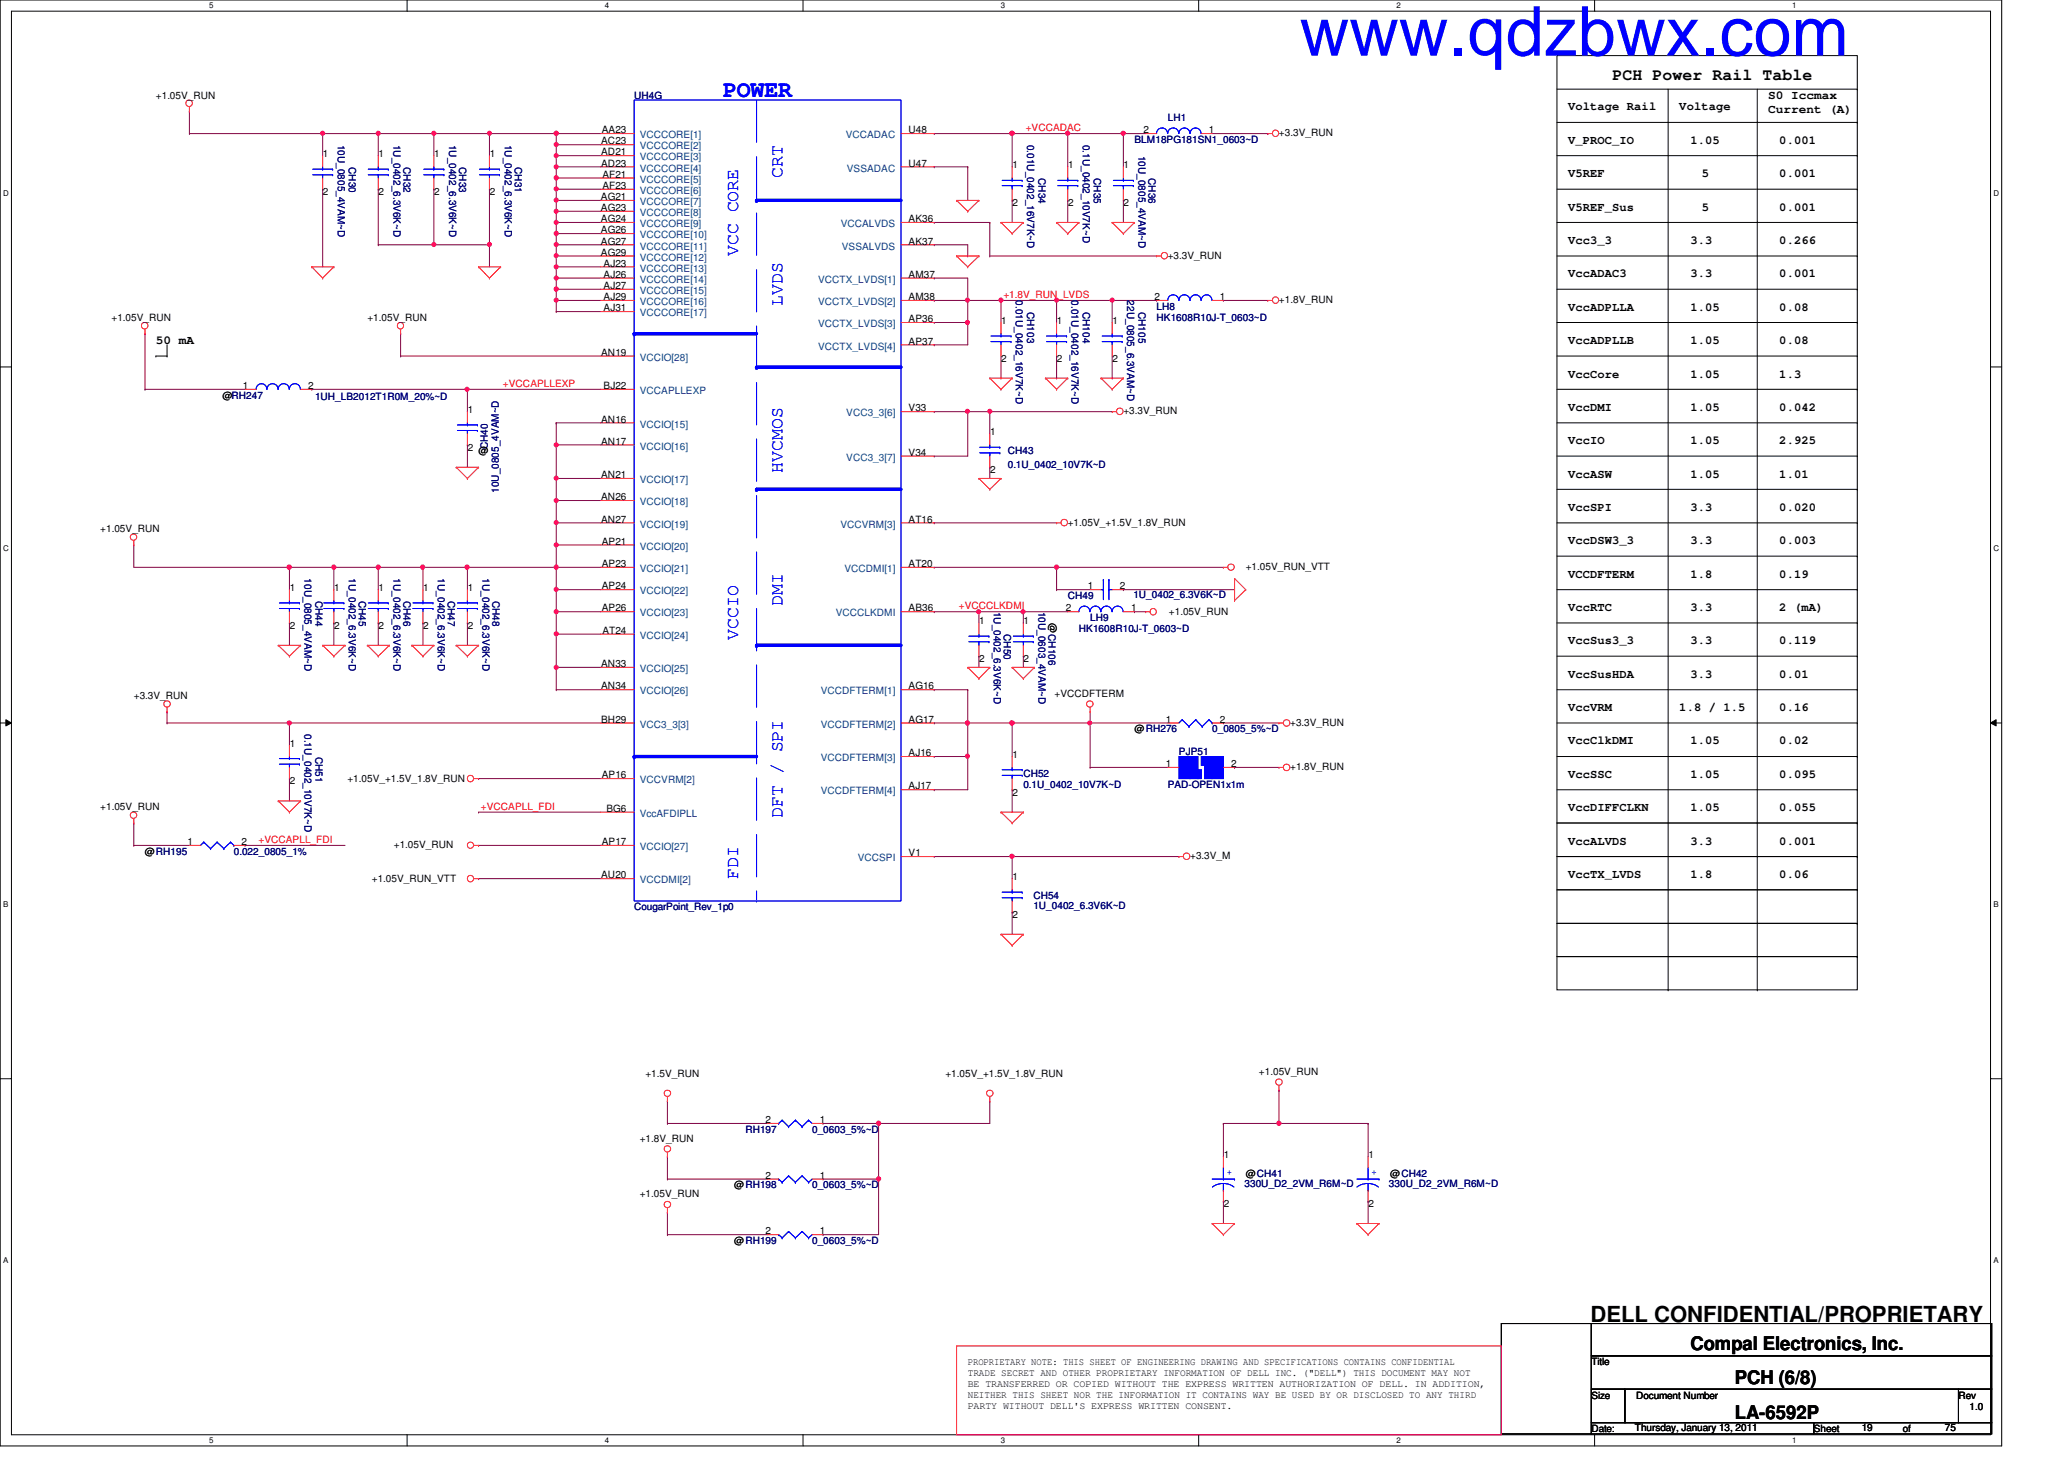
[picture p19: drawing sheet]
<svg xmlns="http://www.w3.org/2000/svg" width="297mm" height="210mm" viewBox="0 0 297 210" stroke-linecap="round" stroke-linejoin="round" font-family="sans-serif">
<defs><g id="words">
<text font-size="9.9" fill="#00f" x="187" y="8">www.qdzbwx.com</text>
<text font-size="3.3" fill="#00f" x="104.1" y="14">POWER</text>
<text font-size="3.2" x="228.9" y="190.2">DELL CONFIDENTIAL/PROPRIETARY</text>
<g font-size="2.7">
<text x="243.3" y="194.3">Compal Electronics, Inc.</text>
<text x="249.7" y="199.1">PCH (6/8)</text>
<text x="249.7" y="204.2">LA-6592P</text>
</g>
<g font-size="2.5" fill="#00f">
<text x="112.6" y="25.6" transform="rotate(-90 112.6 25.6)">CRT</text>
<text x="106.2" y="36.8" transform="rotate(-90 106.2 36.8)">VCC CORE</text>
<text x="112.6" y="44" transform="rotate(-90 112.6 44)">LVDS</text>
<text x="112.6" y="68" transform="rotate(-90 112.6 68)">HVCMOS</text>
<text x="112.6" y="87.2" transform="rotate(-90 112.6 87.2)">DMI</text>
<text x="106.2" y="92" transform="rotate(-90 106.2 92)">VCCIO</text>
<text x="112.6" y="117.6" transform="rotate(-90 112.6 117.6)">DFT / SPI</text>
<text x="106.2" y="126.4" transform="rotate(-90 106.2 126.4)">FDI</text>
</g>
<text font-size="2.4" x="232.1" y="11.6">PCH Power Rail Table</text>
<g font-size="1.7">
<text x="225.7" y="15.9">Voltage Rail</text>
<text x="241.7" y="15.9">Voltage</text>
<text x="254.5" y="14.3">S0 Iccmax</text>
<text x="254.5" y="16.3">Current (A)</text>
<text x="225.7" y="20.7">V_PROC_IO</text>
<text x="243.3" y="20.7">1.05</text>
<text x="256.1" y="20.7">0.001</text>
<text x="225.7" y="25.5">V5REF</text>
<text x="244.9" y="25.5">5</text>
<text x="256.1" y="25.5">0.001</text>
<text x="225.7" y="30.3">V5REF_Sus</text>
<text x="225.7" y="35.1">Vcc3_3</text>
<text x="243.3" y="35.1">3.3</text>
<text x="244.9" y="30.3">5</text>
<text x="256.1" y="30.3">0.001</text>
<text x="256.1" y="35.1">0.266</text>
<text x="225.7" y="39.9">VccADAC3</text>
<text x="243.3" y="39.9">3.3</text>
<text x="256.1" y="39.9">0.001</text>
<text x="225.7" y="44.7">VccADPLLA</text>
<text x="243.3" y="44.7">1.05</text>
<text x="256.1" y="44.7">0.08</text>
<text x="22.4" y="49.5">50 mA</text>
<text x="225.7" y="49.5">VccADPLLB</text>
<text x="243.3" y="49.5">1.05</text>
<text x="256.1" y="49.5">0.08</text>
<text x="225.7" y="54.3">VccCore</text>
<text x="225.7" y="59.1">VccDMI</text>
<text x="243.3" y="59.1">1.05</text>
<text x="243.3" y="54.3">1.05</text>
<text x="256.1" y="59.1">0.042</text>
<text x="256.1" y="54.3">1.3</text>
<text x="225.7" y="63.9">VccIO</text>
<text x="243.3" y="63.9">1.05</text>
<text x="256.1" y="63.9">2.925</text>
<text x="225.7" y="68.7">VccASW</text>
<text x="243.3" y="68.7">1.05</text>
<text x="256.1" y="68.7">1.01</text>
<text x="225.7" y="73.5">VccSPI</text>
<text x="243.3" y="73.5">3.3</text>
<text x="256.1" y="73.5">0.020</text>
<text x="225.7" y="83.1">VCCDFTERM</text>
<text x="225.7" y="78.3">VccDSW3_3</text>
<text x="243.3" y="78.3">3.3</text>
<text x="243.3" y="83.1">1.8</text>
<text x="256.1" y="83.1">0.19</text>
<text x="256.1" y="78.3">0.003</text>
<text x="225.7" y="87.9">VccRTC</text>
<text x="243.3" y="87.9">3.3</text>
<text x="256.1" y="87.9">2 (mA)</text>
<text x="225.7" y="92.7">VccSus3_3</text>
<text x="243.3" y="92.7">3.3</text>
<text x="256.1" y="92.7">0.119</text>
<text x="225.7" y="97.5">VccSusHDA</text>
<text x="243.3" y="97.5">3.3</text>
<text x="256.1" y="97.5">0.01</text>
<text x="225.7" y="107.1">VccClkDMI</text>
<text x="225.7" y="102.3">VccVRM</text>
<text x="241.7" y="102.3">1.8 / 1.5</text>
<text x="243.3" y="107.1">1.05</text>
<text x="256.1" y="107.1">0.02</text>
<text x="256.1" y="102.3">0.16</text>
<text x="225.7" y="111.9">VccSSC</text>
<text x="243.3" y="111.9">1.05</text>
<text x="256.1" y="111.9">0.095</text>
<text x="225.7" y="116.7">VccDIFFCLKN</text>
<text x="243.3" y="116.7">1.05</text>
<text x="256.1" y="116.7">0.055</text>
<text x="225.7" y="121.5">VccALVDS</text>
<text x="243.3" y="121.5">3.3</text>
<text x="256.1" y="121.5">0.001</text>
<text x="225.7" y="126.3">VccTX_LVDS</text>
<text x="243.3" y="126.3">1.8</text>
<text x="256.1" y="126.3">0.06</text>
</g>
<g font-size="1.4">
<text x="22.4" y="14.2">+1.05V_RUN</text>
<text x="46.5" y="22.6">1</text>
<text x="54.5" y="22.6">1</text>
<text x="62.5" y="22.6">1</text>
<text x="70.5" y="22.6">1</text>
<text x="86.5" y="20.8">AC23</text>
<text x="86.5" y="22.4">AD21</text>
<text x="86.5" y="24">AD23</text>
<text x="86.6" y="19.2">AA23</text>
<text x="130.8" y="19.2">U48</text>
<text x="130.8" y="24">U47</text>
<text x="164.5" y="19.2">2</text>
<text x="174" y="19.2">1</text>
<text x="184.1" y="19.6">+3.3V_RUN</text>
<text x="46.5" y="28.1">2</text>
<text x="54.5" y="28.1">2</text>
<text x="62.5" y="28.1">2</text>
<text x="70.5" y="28.1">2</text>
<text x="86.5" y="28.8">AG21</text>
<text x="86.7" y="25.6">AF21</text>
<text x="86.7" y="27.2">AF23</text>
<text x="145.7" y="24.2">1</text>
<text x="145.7" y="29.7">2</text>
<text x="153.7" y="24.2">1</text>
<text x="153.7" y="29.7">2</text>
<text x="161.7" y="24.2">1</text>
<text x="161.7" y="29.7">2</text>
<text x="86.5" y="30.4">AG23</text>
<text x="86.5" y="32">AG24</text>
<text x="86.5" y="33.6">AG26</text>
<text x="86.5" y="35.2">AG27</text>
<text x="130.8" y="32">AK36</text>
<text x="130.8" y="35.2">AK37</text>
<text x="86.5" y="36.8">AG29</text>
<text x="86.9" y="38.4">AJ23</text>
<text x="86.9" y="40">AJ26</text>
<text x="86.9" y="41.6">AJ27</text>
<text x="130.8" y="40">AM37</text>
<text x="168.1" y="37.2">+3.3V_RUN</text>
<text x="16" y="46.2">+1.05V_RUN</text>
<text x="52.9" y="46.2">+1.05V_RUN</text>
<text x="86.9" y="43.2">AJ29</text>
<text x="86.9" y="44.8">AJ31</text>
<text x="130.8" y="43.2">AM38</text>
<text x="130.8" y="46.4">AP36</text>
<text x="144.1" y="46.6">1</text>
<text x="152.1" y="46.6">1</text>
<text x="160.1" y="46.6">1</text>
<text x="166.2" y="43.2">2</text>
<text x="175.6" y="43.2">1</text>
<text x="184.1" y="43.6">+1.8V_RUN</text>
<text x="86.5" y="51.2">AN19</text>
<text x="130.8" y="49.6">AP37</text>
<text x="144.1" y="52.1">2</text>
<text x="152.1" y="52.1">2</text>
<text x="160.1" y="52.1">2</text>
<text x="32" y="57.4">@RH247</text>
<text x="35" y="56">1</text>
<text x="44.4" y="56">2</text>
<text x="67.3" y="59.4">1</text>
<text x="86.9" y="56">BJ22</text>
<text x="130.8" y="59.2">V33</text>
<text x="161.7" y="59.6">+3.3V_RUN</text>
<text x="67.3" y="64.9">2</text>
<text x="68.9" y="65.4">@</text>
<text x="86.5" y="60.8">AN16</text>
<text x="86.5" y="64">AN17</text>
<text x="130.8" y="65.6">V34</text>
<text x="142.5" y="62.6">1</text>
<text x="86.5" y="68.8">AN21</text>
<text x="86.5" y="72">AN26</text>
<text x="142.5" y="68.1">2</text>
<text x="14.4" y="76.6">+1.05V_RUN</text>
<text x="86.5" y="75.2">AN27</text>
<text x="130.8" y="75.2">AT16</text>
<text x="153.7" y="75.6">+1.05V_+1.5V_1.8V_RUN</text>
<text x="86.6" y="78.4">AP21</text>
<text x="86.6" y="81.6">AP23</text>
<text x="130.8" y="81.6">AT20</text>
<text x="179.3" y="82">+1.05V_RUN_VTT</text>
<text x="41.7" y="85">1</text>
<text x="48.1" y="85">1</text>
<text x="54.5" y="85">1</text>
<text x="60.9" y="85">1</text>
<text x="67.3" y="85">1</text>
<text x="86.6" y="88">AP26</text>
<text x="86.6" y="84.8">AP24</text>
<text x="130.8" y="88">AB36</text>
<text x="140.9" y="89.8">1</text>
<text x="147.3" y="89.8">1</text>
<text x="151" y="89.6" transform="rotate(90 151 89.6)">@CH106</text>
<text x="153.4" y="88">2</text>
<text x="156.5" y="84.8">1</text>
<text x="161.2" y="84.8">2</text>
<text x="162.8" y="88">1</text>
<text x="168.2" y="88.4">+1.05V_RUN</text>
<text x="41.7" y="90.5">2</text>
<text x="48.1" y="90.5">2</text>
<text x="54.5" y="90.5">2</text>
<text x="60.9" y="90.5">2</text>
<text x="67.3" y="90.5">2</text>
<text x="86.5" y="96">AN33</text>
<text x="86.7" y="91.2">AT24</text>
<text x="140.9" y="95.3">2</text>
<text x="147.3" y="95.3">2</text>
<text x="19.3" y="100.6">+3.3V_RUN</text>
<text x="86.5" y="99.2">AN34</text>
<text x="130.8" y="99.2">AG16</text>
<text x="151.8" y="100.2">+VCCDFTERM</text>
<text x="41.7" y="107.4">1</text>
<text x="86.5" y="104">BH29</text>
<text x="130.8" y="104">AG17</text>
<text x="163.3" y="105.4">@RH276</text>
<text x="167.8" y="104">1</text>
<text x="175.6" y="104">2</text>
<text x="185.7" y="104.4">+3.3V_RUN</text>
<text x="41.7" y="112.9">2</text>
<text x="50" y="112.4">+1.05V_+1.5V_1.8V_RUN</text>
<text x="86.6" y="112">AP16</text>
<text x="130.8" y="113.6">AJ17</text>
<text x="130.8" y="108.8">AJ16</text>
<text x="145.7" y="109">1</text>
<text x="167.8" y="110.4">1</text>
<text x="177.2" y="110.4">2</text>
<text x="185.7" y="110.8">+1.8V_RUN</text>
<text x="14.4" y="116.6">+1.05V_RUN</text>
<text x="87.3" y="116.8">BG6</text>
<text x="145.7" y="114.5">2</text>
<text x="20.9" y="123">@RH195</text>
<text x="27" y="121.6">1</text>
<text x="34.8" y="121.6">2</text>
<text x="56.7" y="122">+1.05V_RUN</text>
<text x="86.6" y="121.6">AP17</text>
<text x="130.8" y="123.2">V1</text>
<text x="171.3" y="123.6">+3.3V_M</text>
<text x="53.5" y="126.8">+1.05V_RUN_VTT</text>
<text x="86.5" y="126.4">AU20</text>
<text x="145.7" y="126.6">1</text>
<text x="145.7" y="132.1">2</text>
<text x="92.9" y="155">+1.5V_RUN</text>
<text x="136.1" y="155">+1.05V_+1.5V_1.8V_RUN</text>
<text x="181.2" y="154.6">+1.05V_RUN</text>
<text x="110.1" y="161.6">2</text>
<text x="118" y="161.6">1</text>
<text x="92.1" y="164.3">+1.8V_RUN</text>
<text x="176.1" y="166.6">1</text>
<text x="196.9" y="166.6">1</text>
<text x="92.1" y="172.3">+1.05V_RUN</text>
<text x="105.7" y="171">@RH198</text>
<text x="110.1" y="169.6">2</text>
<text x="118" y="169.6">1</text>
<text x="176.1" y="173.7">2</text>
<text x="179.3" y="169.4">@CH41</text>
<text x="196.9" y="173.7">2</text>
<text x="200.1" y="169.4">@CH42</text>
<text x="105.7" y="179">@RH199</text>
<text x="110.1" y="177.6">2</text>
<text x="118" y="177.6">1</text>
<text x="139.3" y="196.4">PROPRIETARY NOTE: THIS SHEET OF ENGINEERING DRAWING AND SPECIFICATIONS CONTAINS CONFIDENTIAL</text>
<text x="139.3" y="198">TRADE SECRET AND OTHER PROPRIETARY INFORMATION OF DELL INC. (&quot;DELL&quot;) THIS DOCUMENT MAY NOT</text>
<text x="229" y="196.4">Title</text>
<text x="139.3" y="199.6">BE TRANSFERRED OR COPIED WITHOUT THE EXPRESS WRITTEN AUTHORIZATION OF DELL. IN ADDITION,</text>
<text x="139.3" y="201.1">NEITHER THIS SHEET NOR THE INFORMATION IT CONTAINS WAY BE USED BY OR DISCLOSED TO ANY THIRD</text>
<text x="139.3" y="202.7">PARTY WITHOUT DELL'S EXPRESS WRITTEN CONSENT.</text>
<text x="229" y="201.2">Size</text>
<text x="235.5" y="201.2">Document Number</text>
<text x="281.9" y="201.2">Rev</text>
<text x="283.5" y="202.8">1.0</text>
<text x="229" y="206">Date:</text>
<text x="235.3" y="205.9">Thursday, January 13, 2011</text>
<text x="261" y="206">Sheet</text>
<text x="267.9" y="205.9">19</text>
<text x="273.9" y="206">of</text>
<text x="279.9" y="205.9">75</text>
</g>
<g font-size="1.4" fill="#000080">
<text x="91.3" y="14.2">UH4G</text>
<text x="168.1" y="17.4">LH1</text>
<text x="48.6" y="20.8" transform="rotate(90 48.6 20.8)">10U_0805_4VAM~D</text>
<text x="56.6" y="20.8" transform="rotate(90 56.6 20.8)">1U_0402_6.3V6K~D</text>
<text x="64.6" y="20.8" transform="rotate(90 64.6 20.8)">1U_0402_6.3V6K~D</text>
<text x="72.6" y="20.8" transform="rotate(90 72.6 20.8)">1U_0402_6.3V6K~D</text>
<text x="147.8" y="20.8" transform="rotate(90 147.8 20.8)">0.01U_0402_16V7K~D</text>
<text x="155.8" y="20.8" transform="rotate(90 155.8 20.8)">0.1U_0402_10V7K~D</text>
<text x="163.3" y="20.6">BLM18PG181SN1_0603~D</text>
<text x="163.8" y="22.4" transform="rotate(90 163.8 22.4)">10U_0805_4VAM~D</text>
<text x="50.2" y="24" transform="rotate(90 50.2 24)">CH30</text>
<text x="58.1" y="24" transform="rotate(90 58.1 24)">CH32</text>
<text x="66.1" y="24" transform="rotate(90 66.1 24)">CH33</text>
<text x="74.1" y="24" transform="rotate(90 74.1 24)">CH31</text>
<text x="149.4" y="25.6" transform="rotate(90 149.4 25.6)">CH34</text>
<text x="157.4" y="25.6" transform="rotate(90 157.4 25.6)">CH35</text>
<text x="165.3" y="25.6" transform="rotate(90 165.3 25.6)">CH36</text>
<text x="146.2" y="43.2" transform="rotate(90 146.2 43.2)">0.01U_0402_16V7K~D</text>
<text x="147.8" y="44.8" transform="rotate(90 147.8 44.8)">CH103</text>
<text x="154.2" y="43.2" transform="rotate(90 154.2 43.2)">0.01U_0402_16V7K~D</text>
<text x="155.8" y="44.8" transform="rotate(90 155.8 44.8)">CH104</text>
<text x="162.2" y="43.2" transform="rotate(90 162.2 43.2)">22U_0805_6.3VAM~D</text>
<text x="163.8" y="44.8" transform="rotate(90 163.8 44.8)">CH105</text>
<text x="166.5" y="44.6">LH8</text>
<text x="166.5" y="46.2">HK1608R10J-T_0603~D</text>
<text x="45.3" y="57.5">1UH_LB2012T1R0M_20%~D</text>
<text x="70.2" y="64.6" transform="rotate(-90 70.2 64.6)">CH40</text>
<text x="145" y="65.4">CH43</text>
<text x="71.8" y="70.9" transform="rotate(-90 71.8 70.9)">10U_0805_4VAM~D</text>
<text x="145" y="67.3">0.1U_0402_10V7K~D</text>
<text x="43.8" y="83.2" transform="rotate(90 43.8 83.2)">10U_0805_4VAM~D</text>
<text x="50.2" y="83.2" transform="rotate(90 50.2 83.2)">1U_0402_6.3V6K~D</text>
<text x="56.6" y="83.2" transform="rotate(90 56.6 83.2)">1U_0402_6.3V6K~D</text>
<text x="63" y="83.2" transform="rotate(90 63 83.2)">1U_0402_6.3V6K~D</text>
<text x="69.4" y="83.2" transform="rotate(90 69.4 83.2)">1U_0402_6.3V6K~D</text>
<text x="45.4" y="86.4" transform="rotate(90 45.4 86.4)">CH44</text>
<text x="51.6" y="86.4" transform="rotate(90 51.6 86.4)">CH45</text>
<text x="58.1" y="86.4" transform="rotate(90 58.1 86.4)">CH46</text>
<text x="64.5" y="86.4" transform="rotate(90 64.5 86.4)">CH47</text>
<text x="70.9" y="86.4" transform="rotate(90 70.9 86.4)">CH48</text>
<text x="143" y="88" transform="rotate(90 143 88)">1U_0402_6.3V6K~D</text>
<text x="149.4" y="88" transform="rotate(90 149.4 88)">10U_0603_4VAM~D</text>
<text x="153.7" y="86.2">CH49</text>
<text x="156.9" y="89.4">LH9</text>
<text x="163.1" y="86">1U_0402_6.3V6K~D</text>
<text x="144.5" y="91.2" transform="rotate(90 144.5 91.2)">CH50</text>
<text x="155.3" y="91">HK1608R10J-T_0603~D</text>
<text x="43.8" y="105.6" transform="rotate(90 43.8 105.6)">0.1U_0402_10V7K~D</text>
<text x="174.5" y="105.4">0_0805_5%~D</text>
<text x="45.4" y="108.8" transform="rotate(90 45.4 108.8)">CH51</text>
<text x="147.3" y="111.8">CH52</text>
<text x="147.3" y="113.4">0.1U_0402_10V7K~D</text>
<text x="168.1" y="113.4">PAD-OPEN1x1m</text>
<text x="169.7" y="108.6">PJP51</text>
<text x="33.7" y="123">0.022_0805_1%</text>
<text x="91.3" y="131">CougarPoint_Rev_1p0</text>
<text x="148.7" y="129.4">CH54</text>
<text x="148.7" y="130.8">1U_0402_6.3V6K~D</text>
<text x="107.3" y="163">RH197</text>
<text x="116.9" y="163">0_0603_5%~D</text>
<text x="116.9" y="171">0_0603_5%~D</text>
<text x="179.1" y="170.8">330U_D2_2VM_R6M~D</text>
<text x="199.9" y="170.8">330U_D2_2VM_R6M~D</text>
<text x="116.9" y="179">0_0603_5%~D</text>
</g>
<g font-size="1.4" fill="#004080">
<text x="92.1" y="19.9">VCCCORE[1]</text>
<text x="92.1" y="21.5">VCCCORE[2]</text>
<text x="92.1" y="23.1">VCCCORE[3]</text>
<text x="121.7" y="19.9">VCCADAC</text>
<text x="92.1" y="24.7">VCCCORE[4]</text>
<text x="92.1" y="26.3">VCCCORE[5]</text>
<text x="92.1" y="27.9">VCCCORE[6]</text>
<text x="92.1" y="29.5">VCCCORE[7]</text>
<text x="121.9" y="24.7">VSSADAC</text>
<text x="92.1" y="31.1">VCCCORE[8]</text>
<text x="92.1" y="32.7">VCCCORE[9]</text>
<text x="92.1" y="34.3">VCCCORE[10]</text>
<text x="92.1" y="35.9">VCCCORE[11]</text>
<text x="121" y="32.7">VCCALVDS</text>
<text x="121.2" y="35.9">VSSALVDS</text>
<text x="92.1" y="37.5">VCCCORE[12]</text>
<text x="92.1" y="39.1">VCCCORE[13]</text>
<text x="92.1" y="40.7">VCCCORE[14]</text>
<text x="117.7" y="40.7">VCCTX_LVDS[1]</text>
<text x="92.1" y="42.3">VCCCORE[15]</text>
<text x="92.1" y="43.9">VCCCORE[16]</text>
<text x="92.1" y="45.5">VCCCORE[17]</text>
<text x="117.7" y="43.9">VCCTX_LVDS[2]</text>
<text x="117.7" y="47.1">VCCTX_LVDS[3]</text>
<text x="92.1" y="51.9">VCCIO[28]</text>
<text x="117.7" y="50.3">VCCTX_LVDS[4]</text>
<text x="92.1" y="56.7">VCCAPLLEXP</text>
<text x="121.8" y="59.9">VCC3_3[6]</text>
<text x="92.1" y="61.5">VCCIO[15]</text>
<text x="92.1" y="64.7">VCCIO[16]</text>
<text x="92.1" y="69.5">VCCIO[17]</text>
<text x="121.8" y="66.3">VCC3_3[7]</text>
<text x="92.1" y="72.7">VCCIO[18]</text>
<text x="92.1" y="75.9">VCCIO[19]</text>
<text x="120.9" y="75.9">VCCVRM[3]</text>
<text x="92.1" y="79.1">VCCIO[20]</text>
<text x="92.1" y="82.3">VCCIO[21]</text>
<text x="121.5" y="82.3">VCCDMI[1]</text>
<text x="92.1" y="88.7">VCCIO[23]</text>
<text x="92.1" y="85.5">VCCIO[22]</text>
<text x="120.3" y="88.7">VCCCLKDMI</text>
<text x="92.1" y="91.9">VCCIO[24]</text>
<text x="92.1" y="96.7">VCCIO[25]</text>
<text x="92.1" y="99.9">VCCIO[26]</text>
<text x="118.1" y="99.9">VCCDFTERM[1]</text>
<text x="92.1" y="104.7">VCC3_3[3]</text>
<text x="118.1" y="104.7">VCCDFTERM[2]</text>
<text x="92.1" y="112.7">VCCVRM[2]</text>
<text x="118.1" y="109.5">VCCDFTERM[3]</text>
<text x="92.1" y="117.5">VccAFDIPLL</text>
<text x="118.1" y="114.3">VCCDFTERM[4]</text>
<text x="92.1" y="122.3">VCCIO[27]</text>
<text x="123.4" y="123.9">VCCSPI</text>
<text x="92.1" y="127.1">VCCDMI[2]</text>
</g>
<g font-size="1.4" fill="#f00">
<text x="147.6" y="18.9">+VCCADAC</text>
<text x="144.4" y="42.9">+1.8V_RUN_LVDS</text>
<text x="72.4" y="55.7">+VCCAPLLEXP</text>
<text x="138" y="87.7">+VCCCLKDMI</text>
<text x="69.2" y="116.5">+VCCAPLL_FDI</text>
<text x="37.2" y="121.3">+VCCAPLL_FDI</text>
</g>
<g font-size="1.4" fill="#00f">
<text x="176.6" y="169">+</text>
<text x="197.4" y="169">+</text>
</g>
<g font-size="1.1">
<text x="30.1" y="1.1">5</text>
<text x="87" y="1.1">4</text>
<text x="144" y="1.1">3</text>
<text x="201" y="1.1">2</text>
<text x="257.9" y="1.1">1</text>
<text x=".5" y="28.2">D</text>
<text x="286.9" y="28.2">D</text>
<text x=".5" y="79.3">C</text>
<text x="286.9" y="79.3">C</text>
<text x=".5" y="130.6">B</text>
<text x="286.9" y="130.6">B</text>
<text x=".5" y="181.7">A</text>
<text x="286.9" y="181.7">A</text>
<text x="30.1" y="207.6">5</text>
<text x="87" y="207.6">4</text>
<text x="144" y="207.6">3</text>
<text x="201" y="207.6">2</text>
<text x="257.9" y="207.6">1</text>
</g>
</g></defs>
<path d="M0 0h288.1v208h-288.1zM1.6 1.6h284.9v204.8h-284.9z" fill="none" stroke="#000" stroke-width=".14"/>
<g fill="#fff">
<path d="M30.1 .2h.6v1.2h-.6z"/>
<path d="M30.1 206.6h.6v1.2h-.6z"/>
</g>
<path d="M58.6 0v1.6M58.6 206.4v1.6" fill="none" stroke="#000" stroke-width=".14"/>
<g fill="#fff">
<path d="M87 .2h.6v1.2h-.6z"/>
<path d="M87 206.6h.6v1.2h-.6z"/>
</g>
<path d="M115.6 0v1.6M115.6 206.4v1.6" fill="none" stroke="#000" stroke-width=".14"/>
<g fill="#fff">
<path d="M144 .2h.6v1.2h-.6z"/>
<path d="M144 206.6h.6v1.2h-.6z"/>
</g>
<path d="M172.5 0v1.6M172.5 206.4v1.6" fill="none" stroke="#000" stroke-width=".14"/>
<g fill="#fff">
<path d="M201 .2h.5v1.2h-.5z"/>
<path d="M201 206.6h.5v1.2h-.5z"/>
</g>
<path d="M229.5 0v1.6M229.5 206.4v1.6" fill="none" stroke="#000" stroke-width=".14"/>
<g fill="#fff">
<path d="M257.9 .2h.6v1.2h-.6z"/>
<path d="M257.9 206.6h.6v1.2h-.6z"/>
<path d="M.5 27.2h.7v1.2h-.7z"/>
<path d="M286.9 27.2h.8v1.2h-.8z"/>
<path d="M.5 78.4h.7v1.1h-.7z"/>
<path d="M286.9 78.4h.8v1.1h-.8z"/>
</g>
<path d="M0 52.8h1.6M286.5 52.8h1.6" fill="none" stroke="#000" stroke-width=".14"/>
<g fill="#fff">
<path d="M.5 129.6h.7v1.2h-.7z"/>
<path d="M286.9 129.6h.7v1.2h-.7z"/>
</g>
<path d="M0 104h1.6M.8 103.5l.8 .5-.8 .4zM286.5 104l.8-.5v.9zM286.5 104h1.6" fill="none" stroke="#000" stroke-width=".14"/>
<path d="M.8 103.5l.8 .5-.8 .4zM286.5 104l.8-.5v.9z" fill="#000"/>
<g fill="#fff">
<path d="M.5 180.8h.7v1.1h-.7z"/>
<path d="M286.9 180.8h.7v1.1h-.7z"/>
</g>
<path d="M0 155.2h1.6M286.5 155.2h1.6" fill="none" stroke="#000" stroke-width=".14"/>
<path d="M126.4 161.6h.1M126.4 161.6v8M126.4 161.6h16" fill="none" stroke="#800040" stroke-width=".14"/>
<circle cx="126.4" cy="161.6" r=".31" fill="#f0f"/>
<circle cx="126.4" cy="161.6" r=".31" fill="none" stroke="#f0f" stroke-width=".14"/>
<path d="M118.4 169.6h.1M118.4 169.6h8" fill="none" stroke="#800040" stroke-width=".14"/>
<circle cx="126.4" cy="169.6" r=".31" fill="#f0f"/>
<circle cx="126.4" cy="169.6" r=".31" fill="none" stroke="#f0f" stroke-width=".14"/>
<g fill="none" stroke="#800040" stroke-width=".14">
<path d="M96.1 158.4h.1M96.1 158.4v3.2M142.4 158.4h.1M142.4 158.4v3.2M96.1 161.6h.1M96.1 166.4h.1M96.1 169.6h.1M96.1 174.4h.1M96.1 177.6h.1M96.1 166.4v3.2M96.1 174.4v3.2M96.1 161.6h14.3"/>
<path d="M96.1 169.6h14.3M96.1 177.6h14.3M118.4 161.6h.1M118.4 177.6h.1M118.4 161.6h8M126.4 169.6h.1M126.4 169.6v8h-8M176.1 161.6h.1M176.1 172.8h.1M176.1 161.6v4.8M176.1 172.8v3.2M184.1 161.6h.1"/>
<path d="M184.1 161.6h12.8M196.9 161.6h.1M196.9 172.8h.1M196.9 161.6v4.8M196.9 172.8v3.2"/>
</g>
<circle cx="184.1" cy="161.6" r=".31" fill="#f0f"/>
<circle cx="184.1" cy="161.6" r=".31" fill="none" stroke="#f0f" stroke-width=".14"/>
<path d="M80 19.2h.1M80 19.2h6.4M80 41.6h.1M80 41.6h6.4M184.1 156.8h.1M184.1 156.8v4.8h-8M176.1 161.6h.1" fill="none" stroke="#800040" stroke-width=".14"/>
<circle cx="80" cy="19.2" r=".3" fill="#f0f"/>
<circle cx="80" cy="19.2" r=".3" fill="none" stroke="#f0f" stroke-width=".14"/>
<path d="M80 40h.1M80 40h6.4M80 40v1.6" fill="none" stroke="#800040" stroke-width=".14"/>
<circle cx="80" cy="41.6" r=".31" fill="#f0f"/>
<circle cx="80" cy="41.6" r=".31" fill="none" stroke="#f0f" stroke-width=".14"/>
<circle cx="80" cy="40" r=".3" fill="#f0f"/>
<circle cx="80" cy="40" r=".3" fill="none" stroke="#f0f" stroke-width=".14"/>
<path d="M62.4 19.2h.1M62.4 19.2v3.2M62.4 27.2h.1M62.4 27.2v8M80 38.4h.1M80 38.4h6.4" fill="none" stroke="#800040" stroke-width=".14"/>
<circle cx="62.4" cy="35.2" r=".3" fill="#f0f"/>
<circle cx="62.4" cy="35.2" r=".3" fill="none" stroke="#f0f" stroke-width=".14"/>
<path d="M54.4 19.2h.1M54.4 19.2h8" fill="none" stroke="#800040" stroke-width=".14"/>
<circle cx="54.4" cy="19.2" r=".3" fill="#f0f"/>
<circle cx="54.4" cy="19.2" r=".3" fill="none" stroke="#f0f" stroke-width=".14"/>
<path d="M80 36.8h.1M80 36.8h6.4M80 36.8v1.6" fill="none" stroke="#800040" stroke-width=".14"/>
<circle cx="80" cy="36.8" r=".3" fill="#f0f"/>
<circle cx="80" cy="36.8" r=".3" fill="none" stroke="#f0f" stroke-width=".14"/>
<path d="M80 35.2h.1M80 35.2h6.4M80 35.2v1.6" fill="none" stroke="#800040" stroke-width=".14"/>
<circle cx="80" cy="35.2" r=".3" fill="#f0f"/>
<circle cx="80" cy="35.2" r=".3" fill="none" stroke="#f0f" stroke-width=".14"/>
<path d="M80 33.6h.1M80 33.6h6.4M80 33.6v1.6" fill="none" stroke="#800040" stroke-width=".14"/>
<circle cx="80" cy="33.6" r=".31" fill="#f0f"/>
<circle cx="80" cy="33.6" r=".31" fill="none" stroke="#f0f" stroke-width=".14"/>
<path d="M80 32h.1M80 32h6.4M80 32v1.6" fill="none" stroke="#800040" stroke-width=".14"/>
<circle cx="80" cy="32" r=".3" fill="#f0f"/>
<circle cx="80" cy="32" r=".3" fill="none" stroke="#f0f" stroke-width=".14"/>
<path d="M46.4 19.2h.1M46.4 19.2h8M80 30.4h.1M80 30.4h6.4" fill="none" stroke="#800040" stroke-width=".14"/>
<circle cx="46.4" cy="19.2" r=".3" fill="#f0f"/>
<circle cx="46.4" cy="19.2" r=".3" fill="none" stroke="#f0f" stroke-width=".14"/>
<path d="M80 30.4h.1M80 30.4v1.6" fill="none" stroke="#800040" stroke-width=".14"/>
<circle cx="80" cy="30.4" r=".3" fill="#f0f"/>
<circle cx="80" cy="30.4" r=".3" fill="none" stroke="#f0f" stroke-width=".14"/>
<path d="M46.4 27.2h.1M46.4 27.2v11.2M80 28.8h.1M80 28.8h6.4M80 28.8v1.6" fill="none" stroke="#800040" stroke-width=".14"/>
<circle cx="80" cy="28.8" r=".3" fill="#f0f"/>
<circle cx="80" cy="28.8" r=".3" fill="none" stroke="#f0f" stroke-width=".14"/>
<path d="M46.4 19.2h.1M46.4 19.2v3.2M80 27.2h.1M80 27.2h6.4M80 27.2v1.6" fill="none" stroke="#800040" stroke-width=".14"/>
<circle cx="80" cy="27.2" r=".3" fill="#f0f"/>
<circle cx="80" cy="27.2" r=".3" fill="none" stroke="#f0f" stroke-width=".14"/>
<path d="M80 25.6h.1M80 25.6h6.4M80 25.6v1.6M57.7 51.2h.1M57.7 51.2h28.7" fill="none" stroke="#800040" stroke-width=".14"/>
<circle cx="80" cy="25.6" r=".31" fill="#f0f"/>
<circle cx="80" cy="25.6" r=".31" fill="none" stroke="#f0f" stroke-width=".14"/>
<path d="M80 24h.1M80 24h6.4" fill="none" stroke="#800040" stroke-width=".14"/>
<circle cx="80" cy="24" r=".3" fill="#f0f"/>
<circle cx="80" cy="24" r=".3" fill="none" stroke="#f0f" stroke-width=".14"/>
<path d="M80 24h.1M80 22.4h.1M80 20.8h.1M80 20.8v1.6M80 24v1.6M80 22.4h6.4M80 20.8h6.4M67.3 56h.1M67.3 56v3.2M67.3 64h.1M67.3 64v3.2" fill="none" stroke="#800040" stroke-width=".14"/>
<circle cx="80" cy="20.8" r=".3" fill="#f0f"/>
<circle cx="80" cy="20.8" r=".3" fill="none" stroke="#f0f" stroke-width=".14"/>
<path d="M67.3 56h.1M67.3 56h19.1" fill="none" stroke="#800040" stroke-width=".14"/>
<circle cx="67.2" cy="56" r=".3" fill="#f0f"/>
<circle cx="67.2" cy="56" r=".3" fill="none" stroke="#f0f" stroke-width=".14"/>
<path d="M80 41.6h.1M80 41.6v1.6" fill="none" stroke="#800040" stroke-width=".14"/>
<circle cx="80" cy="43.2" r=".3" fill="#f0f"/>
<circle cx="80" cy="43.2" r=".3" fill="none" stroke="#f0f" stroke-width=".14"/>
<path d="M80 75.2h.1M80 78.4h.1M80 75.2h6.4M80 78.4v3.2M80 81.6h.1M80 81.6h6.4" fill="none" stroke="#800040" stroke-width=".14"/>
<circle cx="80" cy="78.4" r=".3" fill="#f0f"/>
<circle cx="80" cy="78.4" r=".3" fill="none" stroke="#f0f" stroke-width=".14"/>
<path d="M80 78.4h.1M80 78.4h6.4M80 81.6h.1M80 81.6v3.2" fill="none" stroke="#800040" stroke-width=".14"/>
<circle cx="80" cy="81.6" r=".31" fill="#f0f"/>
<circle cx="80" cy="81.6" r=".31" fill="none" stroke="#f0f" stroke-width=".14"/>
<path d="M80 19.2h.1M80 19.2v1.6" fill="none" stroke="#800040" stroke-width=".14"/>
<circle cx="80" cy="19.2" r=".3" fill="#f0f"/>
<circle cx="80" cy="19.2" r=".3" fill="none" stroke="#f0f" stroke-width=".14"/>
<path d="M80 68.8h.1M80 72h.1M80 68.8h6.4M80 72v3.2" fill="none" stroke="#800040" stroke-width=".14"/>
<circle cx="80" cy="72" r=".3" fill="#f0f"/>
<circle cx="80" cy="72" r=".3" fill="none" stroke="#f0f" stroke-width=".14"/>
<path d="M80 72h.1M80 75.2h.1M80 72h6.4M80 75.2v3.2" fill="none" stroke="#800040" stroke-width=".14"/>
<circle cx="80" cy="75.2" r=".3" fill="#f0f"/>
<circle cx="80" cy="75.2" r=".3" fill="none" stroke="#f0f" stroke-width=".14"/>
<path d="M80 64h.1M80 68.8h.1M80 64h6.4M80 68.8v3.2" fill="none" stroke="#800040" stroke-width=".14"/>
<circle cx="80" cy="68.8" r=".3" fill="#f0f"/>
<circle cx="80" cy="68.8" r=".3" fill="none" stroke="#f0f" stroke-width=".14"/>
<path d="M70.4 19.2h.1M70.4 19.2h9.6" fill="none" stroke="#800040" stroke-width=".14"/>
<circle cx="70.4" cy="19.2" r=".3" fill="#f0f"/>
<circle cx="70.4" cy="19.2" r=".3" fill="none" stroke="#f0f" stroke-width=".14"/>
<path d="M80 60.8h.1M80 60.8v3.2M80 60.8h6.4M80 99.2h.1M80 91.2h.1M80 96h.1M80 96v3.2M80 99.2h6.4M80 91.2h6.4" fill="none" stroke="#800040" stroke-width=".14"/>
<circle cx="80" cy="96" r=".3" fill="#f0f"/>
<circle cx="80" cy="96" r=".3" fill="none" stroke="#f0f" stroke-width=".14"/>
<path d="M80 96h.1M80 84.8h.1M80 88h.1M80 96h6.4M80 84.8h6.4M80 88v3.2" fill="none" stroke="#800040" stroke-width=".14"/>
<circle cx="80" cy="88" r=".3" fill="#f0f"/>
<circle cx="80" cy="88" r=".3" fill="none" stroke="#f0f" stroke-width=".14"/>
<path d="M80 88h.1M80 91.2h.1M80 88h6.4M80 91.2v4.8" fill="none" stroke="#800040" stroke-width=".14"/>
<circle cx="80" cy="91.2" r=".3" fill="#f0f"/>
<circle cx="80" cy="91.2" r=".3" fill="none" stroke="#f0f" stroke-width=".14"/>
<path d="M80 84.8h.1M80 84.8v3.2" fill="none" stroke="#800040" stroke-width=".14"/>
<circle cx="80" cy="84.8" r=".3" fill="#f0f"/>
<circle cx="80" cy="84.8" r=".3" fill="none" stroke="#f0f" stroke-width=".14"/>
<path d="M62.4 19.2h.1M62.4 19.2h8M70.4 19.2h.1M70.4 19.2v3.2M67.3 81.6h.1M67.3 81.6h12.7" fill="none" stroke="#800040" stroke-width=".14"/>
<circle cx="62.4" cy="19.2" r=".3" fill="#f0f"/>
<circle cx="62.4" cy="19.2" r=".3" fill="none" stroke="#f0f" stroke-width=".14"/>
<g fill="none" stroke="#800040" stroke-width=".14">
<path d="M27.3 19.2h.1M27.3 19.2h19.1M41.7 89.6h.1M41.7 89.6v3.2M48 89.6h.1M48 89.6v3.2M54.4 89.6h.1M54.4 89.6v3.2M60.9 89.6h.1M60.9 81.6h.1M60.9 89.6v3.2M60.9 81.6h6.4"/>
<path d="M67.3 89.6h.1M67.3 81.6h.1M67.3 81.6v3.2M67.3 89.6v3.2M68.9 126.4h.1M68.9 126.4h17.5"/>
</g>
<circle cx="67.2" cy="81.6" r=".31" fill="#f0f"/>
<circle cx="67.2" cy="81.6" r=".31" fill="none" stroke="#f0f" stroke-width=".14"/>
<path d="M54.4 81.6h.1M54.4 81.6h6.5M60.9 81.6h.1M60.9 81.6v3.2" fill="none" stroke="#800040" stroke-width=".14"/>
<circle cx="60.8" cy="81.6" r=".31" fill="#f0f"/>
<circle cx="60.8" cy="81.6" r=".31" fill="none" stroke="#f0f" stroke-width=".14"/>
<path d="M48 81.6h.1M48 81.6h6.4M54.4 81.6h.1M54.4 81.6v3.2" fill="none" stroke="#800040" stroke-width=".14"/>
<circle cx="54.4" cy="81.6" r=".31" fill="#f0f"/>
<circle cx="54.4" cy="81.6" r=".31" fill="none" stroke="#f0f" stroke-width=".14"/>
<path d="M41.7 81.6h.1M41.7 81.6h6.3M48 81.6h.1M48 81.6v3.2" fill="none" stroke="#800040" stroke-width=".14"/>
<circle cx="48" cy="81.6" r=".31" fill="#f0f"/>
<circle cx="48" cy="81.6" r=".31" fill="none" stroke="#f0f" stroke-width=".14"/>
<path d="M54.4 35.2h.1M54.4 35.2h16M70.4 35.2h.1M70.4 35.2v3.2M41.7 81.6h.1M41.7 81.6v3.2" fill="none" stroke="#800040" stroke-width=".14"/>
<circle cx="70.4" cy="35.2" r=".3" fill="#f0f"/>
<circle cx="70.4" cy="35.2" r=".3" fill="none" stroke="#f0f" stroke-width=".14"/>
<path d="M41.7 104h.1M41.7 104v3.2" fill="none" stroke="#800040" stroke-width=".14"/>
<circle cx="41.6" cy="104" r=".31" fill="#f0f"/>
<circle cx="41.6" cy="104" r=".31" fill="none" stroke="#f0f" stroke-width=".14"/>
<path d="M80 38.4h.1M80 38.4v1.6M41.7 112h.1M41.7 112v3.2M68.9 112h.1M68.9 112h17.5" fill="none" stroke="#800040" stroke-width=".14"/>
<circle cx="80" cy="38.4" r=".3" fill="#f0f"/>
<circle cx="80" cy="38.4" r=".3" fill="none" stroke="#f0f" stroke-width=".14"/>
<path d="M80 64h.1M80 64v4.8" fill="none" stroke="#800040" stroke-width=".14"/>
<circle cx="80" cy="64" r=".3" fill="#f0f"/>
<circle cx="80" cy="64" r=".3" fill="none" stroke="#f0f" stroke-width=".14"/>
<path d="M80 22.4h.1M80 22.4v1.6" fill="none" stroke="#800040" stroke-width=".14"/>
<circle cx="80" cy="22.4" r=".3" fill="#f0f"/>
<circle cx="80" cy="22.4" r=".3" fill="none" stroke="#f0f" stroke-width=".14"/>
<g fill="none" stroke="#800040" stroke-width=".14">
<path d="M54.4 19.2h.1M54.4 19.2v3.2M54.4 27.2h.1M54.4 27.2v8M80 44.8h.1M80 43.2h.1M80 44.8h6.4M80 43.2v1.6M80 43.2h6.4M41.7 104h.1M41.7 104h44.7M68.9 116.8h.1"/>
<path d="M68.9 116.8h17.5M145.7 104h.1M145.7 104v4.8M156.9 104h.1M156.9 104h11.2M156.9 104v6.4"/>
</g>
<circle cx="156.8" cy="104" r=".3" fill="#f0f"/>
<circle cx="156.8" cy="104" r=".3" fill="none" stroke="#f0f" stroke-width=".14"/>
<path d="M134.4 19.2h.1M134.4 19.2h11.3M134.4 24h.1M134.4 24h4.9M139.3 24h.1M139.3 24v4.8M140.9 94.4h.1M140.9 94.4v1.6" fill="none" stroke="#800040" stroke-width=".14"/>
<circle cx="145.7" cy="19.2" r=".31" fill="#f0f"/>
<circle cx="145.7" cy="19.2" r=".31" fill="none" stroke="#f0f" stroke-width=".14"/>
<path d="M153.7 19.2h.1M153.7 19.2h8M140.9 88h.1M140.9 88v1.6M163.3 88h.1M163.3 88h1.6" fill="none" stroke="#800040" stroke-width=".14"/>
<circle cx="153.7" cy="19.2" r=".31" fill="#f0f"/>
<circle cx="153.7" cy="19.2" r=".31" fill="none" stroke="#f0f" stroke-width=".14"/>
<path d="M134.4 59.2h.1M134.4 59.2h8M139.3 59.2h.1M139.3 59.2v6.4h-4.9M134.4 75.2h.1M134.4 65.6h.1M134.4 75.2h17.7" fill="none" stroke="#800040" stroke-width=".14"/>
<circle cx="139.2" cy="59.2" r=".3" fill="#f0f"/>
<circle cx="139.2" cy="59.2" r=".3" fill="none" stroke="#f0f" stroke-width=".14"/>
<g fill="none" stroke="#800040" stroke-width=".14">
<path d="M142.4 59.2h.1M142.4 59.2v3.2M142.4 67.2h.1M142.4 67.2v1.6M134.4 88h.1M134.4 99.2h.1M134.4 88h6.5M134.4 99.2h4.9M139.3 99.2h.1M139.3 99.2v4.8h-4.9M161.7 84.8h.1M161.7 84.8h16"/>
<path d="M134.4 108.8h.1M134.4 113.6h.1M134.4 104h.1M134.4 108.8h4.9M134.4 113.6h4.9M134.4 123.2h.1M134.4 123.2h35.3M145.7 123.2h.1"/>
</g>
<circle cx="145.7" cy="123.2" r=".31" fill="#f0f"/>
<circle cx="145.7" cy="123.2" r=".31" fill="none" stroke="#f0f" stroke-width=".14"/>
<path d="M139.3 104h.1M139.3 104h6.4M145.7 113.6h.1M145.7 113.6v3.2M176.1 104h.1M176.1 104h8M177.7 110.4h.1M177.7 110.4h6.4M145.7 131.2h.1M145.7 131.2v3.2" fill="none" stroke="#800040" stroke-width=".14"/>
<circle cx="145.7" cy="104" r=".31" fill="#f0f"/>
<circle cx="145.7" cy="104" r=".31" fill="none" stroke="#f0f" stroke-width=".14"/>
<circle cx="139.2" cy="104" r=".3" fill="#f0f"/>
<circle cx="139.2" cy="104" r=".3" fill="none" stroke="#f0f" stroke-width=".14"/>
<path d="M139.3 108.8h.1M139.3 108.8v4.8M156.9 110.4h.1M156.9 104h.1M156.9 110.4h11.2M156.9 102.4v1.6M145.7 123.2h.1M145.7 123.2v3.2" fill="none" stroke="#800040" stroke-width=".14"/>
<circle cx="139.2" cy="108.8" r=".3" fill="#f0f"/>
<circle cx="139.2" cy="108.8" r=".3" fill="none" stroke="#f0f" stroke-width=".14"/>
<path d="M139.3 104h.1M139.3 104v4.8" fill="none" stroke="#800040" stroke-width=".14"/>
<circle cx="139.2" cy="104" r=".3" fill="#f0f"/>
<circle cx="139.2" cy="104" r=".3" fill="none" stroke="#f0f" stroke-width=".14"/>
<path d="M145.7 104h.1M145.7 104h11.2" fill="none" stroke="#800040" stroke-width=".14"/>
<circle cx="145.7" cy="104" r=".31" fill="#f0f"/>
<circle cx="145.7" cy="104" r=".31" fill="none" stroke="#f0f" stroke-width=".14"/>
<path d="M161.7 19.2h.1M161.7 19.2h3.2" fill="none" stroke="#800040" stroke-width=".14"/>
<circle cx="161.7" cy="19.2" r=".31" fill="#f0f"/>
<circle cx="161.7" cy="19.2" r=".31" fill="none" stroke="#f0f" stroke-width=".14"/>
<path d="M145.7 19.2h.1M145.7 19.2h8M153.7 19.2h.1M153.7 19.2v4.8M161.7 19.2h.1M161.7 19.2v4.8M153.7 28.8h.1M153.7 28.8v3.2M161.7 28.8h.1M161.7 28.8v3.2" fill="none" stroke="#800040" stroke-width=".14"/>
<circle cx="145.7" cy="19.2" r=".31" fill="#f0f"/>
<circle cx="145.7" cy="19.2" r=".31" fill="none" stroke="#f0f" stroke-width=".14"/>
<g fill="none" stroke="#800040" stroke-width=".14">
<path d="M27.3 16h.1M27.3 16v3.2M145.7 19.2h.1M145.7 19.2v4.8M145.7 28.8h.1M145.7 28.8v3.2M20.9 48h.1M20.9 56h.1M20.9 48v8M20.9 56h14.4M44.9 56h.1M44.9 56h22.4"/>
<path d="M57.7 48h.1M57.7 48v3.2M19.3 78.4h.1M19.3 78.4v3.2h22.4M41.7 81.6h.1M19.3 118.4h.1M19.3 118.4v3.2"/>
</g>
<circle cx="41.6" cy="81.6" r=".32" fill="#f0f"/>
<circle cx="41.6" cy="81.6" r=".32" fill="none" stroke="#f0f" stroke-width=".14"/>
<g fill="none" stroke="#800040" stroke-width=".14">
<path d="M142.4 59.2h.1M142.4 59.2h17.7M152.1 81.6h.1M152.1 81.6h24M24 102.4h.1M24 104h.1M24 102.4v1.6M24 104h17.7M19.3 121.6h.1M19.3 121.6h8M35.3 121.6h.1M35.3 121.6h14.4"/>
<path d="M68.9 121.6h.1M68.9 121.6h17.5"/>
</g>
<circle cx="142.4" cy="59.2" r=".3" fill="#f0f"/>
<circle cx="142.4" cy="59.2" r=".3" fill="none" stroke="#f0f" stroke-width=".14"/>
<path d="M152.1 81.6h.1M152.1 81.6v3.2" fill="none" stroke="#800040" stroke-width=".14"/>
<circle cx="152" cy="81.6" r=".31" fill="#f0f"/>
<circle cx="152" cy="81.6" r=".31" fill="none" stroke="#f0f" stroke-width=".14"/>
<g fill="none" stroke="#800040" stroke-width=".14">
<path d="M70.4 27.2h.1M70.4 27.2v8M139.3 43.2h.1M139.3 43.2h4.8M139.3 40v3.2M144.1 54.4h.1M144.1 43.2h.1M144.1 51.2v3.2M152.1 54.4h.1M152.1 51.2v3.2M160.1 54.4h.1M160.1 51.2v3.2"/>
<path d="M176.1 43.2h.1M176.1 43.2h6.4M134.4 81.6h.1M134.4 81.6h17.7M152.1 84.8h.1M152.1 84.8h4.8"/>
</g>
<circle cx="139.2" cy="43.2" r=".3" fill="#f0f"/>
<circle cx="139.2" cy="43.2" r=".3" fill="none" stroke="#f0f" stroke-width=".14"/>
<circle cx="144.1" cy="43.2" r=".3" fill="#f0f"/>
<circle cx="144.1" cy="43.2" r=".3" fill="none" stroke="#f0f" stroke-width=".14"/>
<path d="M144.1 43.2h.1M144.1 43.2v3.2M144.1 43.2h8M152.1 43.2h.1" fill="none" stroke="#800040" stroke-width=".14"/>
<circle cx="152.1" cy="43.2" r=".3" fill="#f0f"/>
<circle cx="152.1" cy="43.2" r=".3" fill="none" stroke="#f0f" stroke-width=".14"/>
<path d="M152.1 43.2h.1M152.1 43.2v3.2M152.1 43.2h8M160.1 43.2h.1" fill="none" stroke="#800040" stroke-width=".14"/>
<circle cx="160.1" cy="43.2" r=".3" fill="#f0f"/>
<circle cx="160.1" cy="43.2" r=".3" fill="none" stroke="#f0f" stroke-width=".14"/>
<path d="M139.3 43.2h.1M139.3 46.4h.1M139.3 43.2v6.4M160.1 43.2h.1M160.1 43.2v3.2M160.1 43.2h6.4M166.5 43.2h.1" fill="none" stroke="#800040" stroke-width=".14"/>
<circle cx="139.2" cy="46.4" r=".3" fill="#f0f"/>
<circle cx="139.2" cy="46.4" r=".3" fill="none" stroke="#f0f" stroke-width=".14"/>
<g fill="none" stroke="#800040" stroke-width=".14">
<path d="M174.5 19.2h8M182.5 19.2h.1M134.4 35.2h.1M134.4 32h.1M134.4 35.2h4.9v1.6M134.4 32h8M139.3 36.8h.1M142.4 32h.1M142.4 36.8h.1M142.4 32v4.8M142.4 36.8h24.1M134.4 43.2h.1"/>
<path d="M134.4 49.6h.1M134.4 46.4h.1M134.4 40h.1M134.4 43.2h4.9M134.4 49.6h4.9M134.4 46.4h4.9M134.4 40h4.9M147.3 88h.1M147.3 88h6.4"/>
</g>
<circle cx="147.2" cy="88" r=".3" fill="#f0f"/>
<circle cx="147.2" cy="88" r=".3" fill="none" stroke="#f0f" stroke-width=".14"/>
<path d="M140.9 88h.1M140.9 88h6.4v1.6M147.3 89.6h.1" fill="none" stroke="#800040" stroke-width=".14"/>
<circle cx="140.8" cy="88" r=".3" fill="#f0f"/>
<circle cx="140.8" cy="88" r=".3" fill="none" stroke="#f0f" stroke-width=".14"/>
<path d="M147.3 94.4h.1M147.3 94.4v1.6" fill="none" stroke="#800040" stroke-width=".14"/>
<g fill="none" stroke="#f00" stroke-width=".14">
<path d="M27.3 16h.1M27.3 15.4v.6M164.9 19.2h1.6M172.9 19.2h1.6M182.5 19.2h.1M182.5 19.2h.6M44.9 38.4h.1M44.9 38.4h3.1M44.9 38.4l1.5 1.6M46.4 22.4v1.6M46.4 25.6v1.6M48 38.4h.1"/>
<path d="M48 38.4l-1.6 1.6M54.4 22.4v1.6M54.4 25.6v1.6M62.4 22.4v1.6M62.4 25.6v1.6M68.9 38.4h.1M68.9 38.4h3.1M68.9 38.4l1.5 1.6M72 38.4h.1M72 38.4l-1.6 1.6M137.7 28.8h.1M137.7 36.8h.1"/>
<path d="M137.7 28.8h3.2M137.7 28.8l1.6 1.6M137.7 36.8h3.2M137.7 36.8l1.6 1.6M139.3 30.4h.1M139.3 38.4h.1M140.9 28.8h.1M140.9 36.8h.1M140.9 28.8l-1.6 1.6M140.9 36.8l-1.6 1.6M144.1 32h.1M144.1 32h3.2"/>
<path d="M144.1 32l1.6 1.6M145.7 33.6h.1M145.7 24v1.6M145.7 27.2v1.6M147.3 32h.1M147.3 32l-1.6 1.6M152.1 32h.1M152.1 32h3.2M152.1 32l1.6 1.6M153.7 33.6h.1M153.7 24v1.6M153.7 27.2v1.6"/>
<path d="M155.3 32h.1M155.3 32l-1.6 1.6M160.1 32h.1M160.1 32h3.2M160.1 32l1.6 1.6M161.7 33.6h.1M161.7 24v1.6M161.7 27.2v1.6M163.3 32h.1M163.3 32l-1.6 1.6M166.5 36.8h.1M166.5 36.8h.6"/>
<path d="M20.9 48h.1M20.9 47.4v.6M46.4 40h.1M57.7 48h.1M57.7 47.4v.6M67.3 59.2v1.6M70.4 40h.1M142.4 54.4h.1M142.4 54.4h3.3M142.4 54.4l1.7 1.6M144.1 56h.1M145.7 54.4h.1"/>
<path d="M145.7 54.4l-1.6 1.6M150.4 54.4h.1M150.4 54.4h3.3M150.4 54.4l1.7 1.6M152.1 56h.1M153.7 54.4h.1M153.7 54.4l-1.6 1.6M158.4 54.4h.1M158.4 54.4h3.3M158.4 54.4l1.7 1.6M160.1 59.2h.1M160.1 56h.1"/>
<path d="M160.1 59.2h.6M161.7 54.4h.1M161.7 54.4l-1.6 1.6M182.5 43.2h.1M182.5 43.2h.6M19.3 78.4h.1M19.3 77.8v.6M65.7 67.2h.1M65.7 67.2h3.2M65.7 67.2l1.6 1.6M67.3 68.8h.1M67.3 62.4v1.6"/>
<path d="M68.9 67.2h.1M68.9 67.2l-1.6 1.6M140.9 68.8h.1M140.9 68.8h3.2M140.9 68.8l1.5 1.6M142.4 70.4h.1M142.4 62.4v1.6M142.4 65.6v1.6M144.1 68.8h.1M144.1 68.8l-1.7 1.6M152.1 75.2h.1M152.1 75.2h.6"/>
<path d="M40 92.8h.1M40 92.8h3.3M40 92.8l1.7 1.6M41.7 94.4h.1M43.3 92.8h.1M43.3 92.8l-1.6 1.6M46.4 92.8h.1M46.4 92.8h3.3M46.4 92.8l1.6 1.6M48 94.4h.1M48 84.8v1.6M48 88v1.6"/>
<path d="M49.7 92.8h.1M49.7 92.8l-1.7 1.6M52.9 92.8h.1M52.9 92.8h3.1M52.9 92.8l1.5 1.6M54.4 94.4h.1M56 92.8h.1M56 92.8l-1.6 1.6M59.3 92.8h.1M59.3 92.8h3.1M59.3 92.8l1.6 1.6M60.9 94.4h.1"/>
<path d="M60.9 84.8v1.6M60.9 88v1.6M62.4 92.8h.1M62.4 92.8l-1.5 1.6M65.7 92.8h.1M65.7 92.8h3.2M65.7 92.8l1.6 1.6M67.3 94.4h.1M68.9 92.8h.1M68.9 92.8l-1.6 1.6M139.3 96h.1M139.3 96h3.1"/>
<path d="M139.3 96l1.6 1.6M140.9 97.6h.1M142.4 96h.1M142.4 96l-1.5 1.6M145.7 96h.1M145.7 96h3.2M145.7 96l1.6 1.6M147.3 97.6h.1M147.3 89.6v1.6M147.3 92.8v1.6M148.9 96h.1M148.9 96l-1.6 1.6"/>
<path d="M156.9 84.8h1.5M160.1 84.8h1.6M164.9 88h.1M164.9 88h.6M176.1 81.6h.1M176.1 81.6h.6M177.7 83.2h.1M177.7 86.4h.1M177.7 83.2v3.2M177.7 83.2l1.6 1.6M179.3 84.8h.1M179.3 84.8l-1.6 1.6"/>
<path d="M19.3 118.4h.1M19.3 117.8v.6M24 102.4h.1M24 101.8v.6M40 115.2h.1M40 115.2h3.3M40 115.2l1.7 1.6M41.7 116.8h.1M41.7 107.2v1.6M41.7 110.4v1.6M43.3 115.2h.1M43.3 115.2l-1.6 1.6"/>
<path d="M68.2 112h.7M68.9 112h.1M144.1 116.8h.1M144.1 116.8h3.2M144.1 116.8l1.6 1.6M145.7 118.4h.1M145.7 108.8v1.6M145.7 112v1.6M147.3 116.8h.1M147.3 116.8l-1.6 1.6M156.9 102.4h.1M156.9 101.8v.6"/>
<path d="M184.1 110.4h.1M184.1 104h.1M184.1 110.4h.6M184.1 104h.6M68.2 126.4h.7M68.2 121.6h.7M68.9 126.4h.1M68.9 121.6h.1M144.1 134.4h.1M144.1 134.4h3.2M144.1 134.4l1.6 1.6M145.7 136h.1"/>
<path d="M145.7 126.4v1.6M145.7 129.6v1.6M147.3 134.4h.1M147.3 134.4l-1.6 1.6M169.7 123.2h.1M169.7 123.2h.6M96.1 158.4h.1M96.1 157.8v.6M142.4 158.4h.1M142.4 157.8v.6M184.1 156.8h.1M184.1 156.2v.6"/>
<path d="M96.1 166.4h.1M96.1 174.4h.1M96.1 165.8v.6M96.1 173.8v.6M110.4 177.6h1.7M110.4 169.6h1.7M116.9 177.6h1.5M116.9 169.6h1.5M174.5 176h.1M174.5 176h3.2M174.5 176l1.6 1.6M176.1 177.6h.1"/>
<path d="M177.7 176h.1M177.7 176l-1.6 1.6M195.3 176h.1M195.3 176h3.2M195.3 176l1.6 1.6M196.9 177.6h.1M198.5 176h.1M198.5 176l-1.6 1.6M137.7 193.6h78.4v12.8h-78.4z"/>
<circle cx="27.2" cy="14.9" r=".47"/>
<circle cx="183.6" cy="19.2" r=".46"/>
<circle cx="167.6" cy="36.8" r=".46"/>
<circle cx="20.8" cy="46.9" r=".47"/>
<circle cx="57.6" cy="46.9" r=".46"/>
<circle cx="161.2" cy="59.2" r=".47"/>
<circle cx="183.6" cy="43.2" r=".46"/>
<circle cx="19.2" cy="77.3" r=".46"/>
<circle cx="153.1" cy="75.2" r=".47"/>
<circle cx="165.9" cy="88" r=".46"/>
<circle cx="177.2" cy="81.6" r=".46"/>
<circle cx="19.2" cy="117.3" r=".46"/>
<circle cx="24" cy="101.3" r=".46"/>
<circle cx="67.7" cy="112" r=".46"/>
<circle cx="156.8" cy="101.3" r=".46"/>
<circle cx="185.2" cy="104" r=".47"/>
<circle cx="185.2" cy="110.4" r=".47"/>
<circle cx="67.7" cy="126.4" r=".46"/>
<circle cx="67.7" cy="121.6" r=".45"/>
<circle cx="170.8" cy="123.2" r=".47"/>
<circle cx="96.1" cy="157.3" r=".46"/>
<circle cx="142.5" cy="157.3" r=".46"/>
<circle cx="184.1" cy="155.7" r=".46"/>
<circle cx="96.1" cy="165.3" r=".46"/>
<circle cx="96.1" cy="173.3" r=".46"/>
</g>
<g fill="none" stroke="#000" stroke-width=".14">
<path d="M224.1 8h43.2v134.4h-43.2zM224.1 17.6h43.2M224.1 12.8h43.2M240.1 12.8v129.6M252.9 12.8v129.6M267.3 17.6h.1M267.3 12.8h.1M224.1 22.4h43.2M224.1 32h43.2M224.1 27.2h43.2M224.1 36.8h43.2M267.3 22.4h.1"/>
<path d="M267.3 32h.1M267.3 27.2h.1M267.3 36.8h.1M22.4 51.2h.1M22.4 51.2h1.6M24 51.2h.1M24 49.6v1.6M224.1 41.6h43.2M224.1 51.2h43.2M224.1 46.4h43.2M224.1 56h43.2M267.3 41.6h.1"/>
<path d="M267.3 51.2h.1M267.3 46.4h.1M267.3 56h.1M224.1 60.8h43.2M224.1 65.6h43.2M224.1 70.4h43.2M224.1 75.2h43.2M267.3 60.8h.1M267.3 65.6h.1M267.3 70.4h.1M267.3 75.2h.1M224.1 80h43.2"/>
<path d="M224.1 84.8h43.2M224.1 89.6h43.2M224.1 94.4h43.2M224.1 99.2h43.2M267.3 80h.1M267.3 84.8h.1M267.3 89.6h.1M267.3 94.4h.1M267.3 99.2h.1M224.1 104h43.2M224.1 108.8h43.2M224.1 118.4h43.2"/>
<path d="M224.1 113.6h43.2M267.3 104h.1M267.3 108.8h.1M267.3 118.4h.1M267.3 113.6h.1M224.1 123.2h43.2M224.1 128h43.2M224.1 132.8h43.2M224.1 137.6h43.2M267.3 123.2h.1M267.3 128h.1M267.3 132.8h.1"/>
<path d="M267.3 137.6h.1M240.1 142.4h.1M252.9 142.4h.1M216.1 190.4h12.9v15.9h-12.9zM229 190.4h57.6v4.7h-57.6zM229 195.1h57.6v4.8h-57.6zM229 199.9h4.8v4.8h-4.8zM233.8 199.9h48.1v4.8h-48.1zM281.9 199.9h4.7v4.8h-4.7zM229 204.7h32v1.6h-32zM261 204.7h25.6v1.6h-25.6z"/>
</g>
<g fill="none" stroke="#00f" stroke-width=".14">
<path d="M166.5 19.2a.78 .78 0 0 1 .7-.8 .78 .78 0 0 1 .8 .8M168.1 19.2a.78 .78 0 0 1 .7-.8 .78 .78 0 0 1 .8 .8M169.7 19.2a.78 .78 0 0 1 .8-.8 .78 .78 0 0 1 .7 .8M171.3 19.2a.78 .78 0 0 1 .8-.8 .78 .78 0 0 1 .7 .8M45 25.1h2.9M45 24.3h2.9M46.4 24.3h.1M46.4 25.1h.1M46.4 24v.3M46.4 25.1v.5M47.9 25.1h.1M47.9 24.3h.1"/>
<path d="M53 25.1h2.9M53 24.3h2.9M54.4 24.3h.1M54.4 25.1h.1M54.4 24v.3M54.4 25.1v.5M55.9 25.1h.1M55.9 24.3h.1M61 25.1h2.9M61 24.3h2.9M62.4 24.3h.1M62.4 25.1h.1"/>
<path d="M62.4 24v.3M62.4 25.1v.5M63.9 25.1h.1M63.9 24.3h.1M144.2 26.7h2.9M144.2 26h2.9M145.7 26h.1M145.7 26.7h.1M145.7 25.6v.4M145.7 26.7v.5M147.1 26.7h.1M147.1 26h.1"/>
<path d="M152.2 26.7h2.9M152.2 26h2.9M153.7 26h.1M153.7 26.7h.1M153.7 25.6v.4M153.7 26.7v.5M155.1 26.7h.1M155.1 26h.1M160.2 26.7h2.9M160.2 26h2.9M161.7 26h.1M161.7 26.7h.1"/>
<path d="M161.7 25.6v.4M161.7 26.7v.5M163.1 26.7h.1M163.1 26h.1M65.8 61.9h2.9M65.8 61.1h2.9M67.3 61.1h.1M67.3 61.9h.1M67.3 60.8v.3M67.3 61.9v.5M68.7 61.9h.1M68.7 61.1h.1"/>
<path d="M141 65.2h2.9M141 64.3h2.9M142.4 64.3h.1M142.4 65.2h.1M142.4 64v.3M142.4 65.2v.4M143.9 65.2h.1M143.9 64.3h.1M46.6 87.5h2.9M46.6 86.7h2.9M48 86.7h.1M48 87.5h.1"/>
<path d="M48 86.4v.3M48 87.5v.5M49.5 87.5h.1M49.5 86.7h.1M59.4 87.5h2.9M59.4 86.7h2.9M60.9 86.7h.1M60.9 87.5h.1M60.9 86.4v.3M60.9 87.5v.5M62.3 87.5h.1M62.3 86.7h.1"/>
<path d="M145.8 92.3h2.9M145.8 91.5h2.9M147.3 91.5h.1M147.3 92.3h.1M147.3 91.2v.3M147.3 92.3v.5M148.7 92.3h.1M148.7 91.5h.1M158.4 84.8h.4M158.8 84.8h.1M158.8 83.4h.1M158.8 83.4v2.9"/>
<path d="M159.6 83.4h.1M159.6 84.8h.1M159.6 84.8h.5M159.6 83.4v2.9M40.2 109.9h2.9M40.2 109.1h2.9M41.7 109.1h.1M41.7 109.9h.1M41.7 108.8v.3M41.7 109.9v.5M43.1 109.9h.1M43.1 109.1h.1"/>
<path d="M144.2 111.5h2.9M144.2 110.7h2.9M145.7 110.7h.1M145.7 111.5h.1M145.7 110.4v.3M145.7 111.5v.5M147.1 111.5h.1M147.1 110.7h.1M144.2 129.2h2.9M144.2 128.4h2.9M145.7 128.4h.1M145.7 129.2h.1"/>
<path d="M145.7 128v.4M145.7 129.2v.4M147.1 129.2h.1M147.1 128.4h.1M112.1 177.6h.1M112.1 169.6h.1M112.1 177.6l.5 .5M112.1 169.6l.5 .5M112.6 178.1h.1M112.6 170.1h.1M113.5 177.2h.1M113.5 169.2h.1"/>
<path d="M113.5 177.2l1 .9M113.5 177.2l-.9 .9M113.5 169.2l1 .9M113.5 169.2l-.9 .9M114.5 178.1h.1M114.5 170.1h.1M115.4 177.2h.1M115.4 169.2h.1M115.4 177.2l1 .9M115.4 177.2l-.9 .9M115.4 169.2l1 .9M115.4 169.2l-.9 .9"/>
<path d="M116.4 178.1h.1M116.4 170.1h.1M116.9 177.6l-.5 .5M116.9 169.6l-.5 .5"/>
</g>
<path d="M169.7 108.8h1.6v3.2h-1.6z" fill-rule="evenodd" fill="#00f"/>
<path d="M169.7 108.8h1.6v3.2h-1.6z" fill="none" stroke="#00f" stroke-width=".14"/>
<path d="M174.5 108.8h1.6v3.2h-1.6z" fill-rule="evenodd" fill="#00f"/>
<path d="M174.5 108.8h1.6v3.2h-1.6z" fill="none" stroke="#00f" stroke-width=".14"/>
<path d="M171.3 108.8h1.1v3.2h-1.1z" fill-rule="evenodd" fill="#00f"/>
<path d="M171.3 108.8h1.1v3.2h-1.1z" fill="none" stroke="#00f" stroke-width=".14"/>
<path d="M172.4 110.7h.5v1.3h-.5z" fill-rule="evenodd" fill="#00f"/>
<path d="M172.4 110.7h.5v1.3h-.5z" fill="none" stroke="#00f" stroke-width=".14"/>
<path d="M172.9 108.8h.5v1.3h-.5z" fill-rule="evenodd" fill="#00f"/>
<path d="M172.9 108.8h.5v1.3h-.5z" fill="none" stroke="#00f" stroke-width=".14"/>
<path d="M173.4 108.8h1.1v3.2h-1.1z" fill-rule="evenodd" fill="#00f"/>
<path d="M173.4 108.8h1.1v3.2h-1.1z" fill="none" stroke="#00f" stroke-width=".14"/>
<path d="M169.7 108.8h1.6v3.2h-1.6z" fill-rule="evenodd" fill="#00f"/>
<path d="M169.7 108.8h1.6v3.2h-1.6z" fill="none" stroke="#00f" stroke-width=".14"/>
<path d="M174.5 108.8h1.6v3.2h-1.6z" fill-rule="evenodd" fill="#00f"/>
<path d="M174.5 108.8h1.6v3.2h-1.6z" fill="none" stroke="#00f" stroke-width=".14"/>
<path d="M171.3 108.8h1.1v3.2h-1.1z" fill-rule="evenodd" fill="#00f"/>
<path d="M171.3 108.8h1.1v3.2h-1.1z" fill="none" stroke="#00f" stroke-width=".14"/>
<path d="M172.4 110.7h.5v1.3h-.5z" fill-rule="evenodd" fill="#00f"/>
<path d="M172.4 110.7h.5v1.3h-.5z" fill="none" stroke="#00f" stroke-width=".14"/>
<path d="M172.9 108.8h.5v1.3h-.5z" fill-rule="evenodd" fill="#00f"/>
<path d="M172.9 108.8h.5v1.3h-.5z" fill="none" stroke="#00f" stroke-width=".14"/>
<path d="M173.4 108.8h1.1v3.2h-1.1z" fill-rule="evenodd" fill="#00f"/>
<g fill="none" stroke="#00f" stroke-width=".14">
<path d="M91.3 14.4h38.4v115.2h-38.4zM36.9 56a.76 .76 0 0 1 .7-.8 .76 .76 0 0 1 .8 .8M38.4 56a.78 .78 0 0 1 .8-.8 .78 .78 0 0 1 .8 .8M40 56a.78 .78 0 0 1 .8-.8 .78 .78 0 0 1 .8 .8M41.7 56a.78 .78 0 0 1 .7-.8 .78 .78 0 0 1 .8 .8M158.6 49.1h2.9M158.6 48.3h2.9M160.1 48.3h.1M160.1 49.1h.1M160.1 48v.3M160.1 49.1v.5M161.5 49.1h.1"/>
<path d="M161.5 48.3h.1M173.4 108.8h1.1v3.2h-1.1z"/>
</g>
<path d="M35.3 56h1.6M43.3 56h1.6M160.1 46.4v1.6M160.1 49.6v1.6M168.1 110.4h1.6M176.1 110.4h1.6" fill="none" stroke="#f00" stroke-width=".14"/>
<path d="M108.9 14.4v115.2M108.9 129.6h.1" fill="none" stroke="#fff" stroke-width=".14" stroke-dasharray="6.1 2"/>
<path d="M108.9 14.4v115.2M108.9 129.6h.1" fill="none" stroke="#00f" stroke-width=".14" stroke-dasharray="6.1 2"/>
<path d="M91.3 48h17.6" fill="none" stroke="#00f" stroke-width=".47"/>
<circle cx="91.3" cy="48" r=".23" fill="#00f"/>
<path d="M91.3 108.8h17.6" fill="none" stroke="#00f" stroke-width=".47"/>
<circle cx="91.3" cy="108.8" r=".23" fill="#00f"/>
<path d="M108.9 28.8h20.8" fill="none" stroke="#00f" stroke-width=".47"/>
<circle cx="108.9" cy="28.8" r=".23" fill="#00f"/>
<path d="M108.9 70.4h20.8" fill="none" stroke="#00f" stroke-width=".47"/>
<circle cx="108.9" cy="70.4" r=".23" fill="#00f"/>
<path d="M108.9 92.8h20.8" fill="none" stroke="#00f" stroke-width=".47"/>
<circle cx="108.9" cy="92.8" r=".23" fill="#00f"/>
<path d="M108.9 52.8h20.8" fill="none" stroke="#00f" stroke-width=".47"/>
<circle cx="108.9" cy="52.8" r=".23" fill="#00f"/>
<path d="M91.3 14.4h38.4v115.2h-38.4z" fill="none" stroke="#00f" stroke-width=".14"/>
<path d="M108.9 14.4v115.2M108.9 129.6h.1" fill="none" stroke="#fff" stroke-width=".14" stroke-dasharray="6.1 2"/>
<path d="M108.9 14.4v115.2M108.9 129.6h.1" fill="none" stroke="#00f" stroke-width=".14" stroke-dasharray="6.1 2"/>
<path d="M91.3 48h17.6" fill="none" stroke="#00f" stroke-width=".47"/>
<circle cx="91.3" cy="48" r=".23" fill="#00f"/>
<path d="M91.3 108.8h17.6" fill="none" stroke="#00f" stroke-width=".47"/>
<circle cx="91.3" cy="108.8" r=".23" fill="#00f"/>
<path d="M108.9 28.8h20.8" fill="none" stroke="#00f" stroke-width=".47"/>
<circle cx="108.9" cy="28.8" r=".23" fill="#00f"/>
<path d="M108.9 70.4h20.8" fill="none" stroke="#00f" stroke-width=".47"/>
<circle cx="108.9" cy="70.4" r=".23" fill="#00f"/>
<path d="M108.9 92.8h20.8" fill="none" stroke="#00f" stroke-width=".47"/>
<circle cx="108.9" cy="92.8" r=".23" fill="#00f"/>
<path d="M108.9 52.8h20.8" fill="none" stroke="#00f" stroke-width=".47"/>
<circle cx="108.9" cy="52.8" r=".23" fill="#00f"/>
<g fill="none" stroke="#f00" stroke-width=".14">
<path d="M86.4 19.2h4.9M129.7 19.2h4.7M70.4 22.4v1.6M70.4 25.6v1.6M86.4 20.8h4.9M86.4 22.4h4.9M86.4 24h4.9M86.4 25.6h4.9M86.4 27.2h4.9M86.4 28.8h4.9M86.4 30.4h4.9M86.4 32h4.9"/>
<path d="M86.4 33.6h4.9M86.4 35.2h4.9M86.4 36.8h4.9M86.4 38.4h4.9M129.7 24h4.7M129.7 32h4.7M129.7 35.2h4.7M86.4 40h4.9M86.4 41.6h4.9M86.4 43.2h4.9M86.4 56h4.9M86.4 51.2h4.9"/>
<path d="M86.4 44.8h4.9M129.7 40h4.7M129.7 43.2h4.7M129.7 49.6h4.7M129.7 46.4h4.7M129.7 59.2h4.7M144.1 46.4v1.6M144.1 49.6v1.6M152.1 46.4v1.6M152.1 49.6v1.6M166.5 43.2h1.6M174.5 43.2h1.6"/>
<path d="M86.4 68.8h4.9M86.4 72h4.9M86.4 75.2h4.9M86.4 78.4h4.9M86.4 60.8h4.9M86.4 64h4.9M129.7 75.2h4.7M129.7 65.6h4.7M41.7 84.8v1.6M41.7 88v1.6M54.4 84.8v1.6M54.4 88v1.6"/>
<path d="M67.3 84.8v1.6M67.3 88v1.6M86.4 88h4.9M86.4 91.2h4.9M86.4 81.6h4.9M86.4 84.8h4.9M86.4 99.2h4.9M86.4 96h4.9M129.7 88h4.7M129.7 81.6h4.7M129.7 99.2h4.7M140.9 89.6v1.6"/>
<path d="M140.9 92.8v1.6M153.7 88h1.6M161.7 88h1.6M86.4 112h4.9M86.4 116.8h4.9M86.4 104h4.9M129.7 113.6h4.7M129.7 108.8h4.7M129.7 104h4.7M168.1 104h1.6M174.5 104h1.6M27.3 121.6h1.6"/>
<path d="M33.7 121.6h1.6M86.4 121.6h4.9M86.4 126.4h4.9M129.7 123.2h4.7M110.4 161.6h1.7M116.9 161.6h1.5M176.1 166.4v1.6M176.1 171.2v1.6M196.9 166.4v1.6M196.9 171.2v1.6"/>
</g>
<g fill="none" stroke="#00f" stroke-width=".14">
<path d="M69 25.1h2.9M69 24.3h2.9M70.4 24.3h.1M70.4 25.1h.1M70.4 24v.3M70.4 25.1v.5M71.9 25.1h.1M71.9 24.3h.1M142.6 49.1h2.9M142.6 48.3h2.9M144.1 48.3h.1M144.1 49.1h.1"/>
<path d="M144.1 48v.3M144.1 49.1v.5M145.5 49.1h.1M145.5 48.3h.1M150.6 49.1h2.9M150.6 48.3h2.9M152.1 48.3h.1M152.1 49.1h.1M152.1 48v.3M152.1 49.1v.5M153.5 49.1h.1M153.5 48.3h.1"/>
<path d="M168.1 43.2a.78 .78 0 0 1 .7-.8 .78 .78 0 0 1 .8 .8M169.7 43.2a.78 .78 0 0 1 .8-.8 .78 .78 0 0 1 .7 .8M171.3 43.2a.78 .78 0 0 1 .8-.8 .78 .78 0 0 1 .7 .8M172.9 43.2a.76 .76 0 0 1 .7-.8 .76 .76 0 0 1 .8 .8M40.2 87.5h2.9M40.2 86.7h2.9M41.7 86.7h.1M41.7 87.5h.1M41.7 86.4v.3M41.7 87.5v.5M43.1 87.5h.1M43.1 86.7h.1"/>
<path d="M53 87.5h2.9M53 86.7h2.9M54.4 86.7h.1M54.4 87.5h.1M54.4 86.4v.3M54.4 87.5v.5M55.9 87.5h.1M55.9 86.7h.1M65.8 87.5h2.9M65.8 86.7h2.9M67.3 86.7h.1M67.3 87.5h.1"/>
<path d="M67.3 86.4v.3M67.3 87.5v.5M68.7 87.5h.1M68.7 86.7h.1M139.4 92.3h2.9M139.4 91.5h2.9M140.9 91.5h.1M140.9 92.3h.1M140.9 91.2v.3M140.9 92.3v.5M142.3 92.3h.1M142.3 91.5h.1"/>
<path d="M155.3 88a.78 .78 0 0 1 .8-.8 .78 .78 0 0 1 .7 .8M156.9 88a.76 .76 0 0 1 .7-.8 .76 .76 0 0 1 .8 .8M158.4 88a.78 .78 0 0 1 .8-.8 .78 .78 0 0 1 .8 .8M160.1 88a.78 .78 0 0 1 .7-.8 .78 .78 0 0 1 .8 .8M170.1 103.5h.1M170.1 103.5l-.4 .5M170.1 103.5l1 1M171.1 104.5h.1M172.1 103.5h.1M172.1 103.5l-1 1M172.1 103.5l.9 1M173 104.5h.1"/>
<path d="M174 103.5h.1M174 103.5l-1 1M174 103.5l.5 .5M174.5 104h.1M29.3 121.2h.1M29.3 121.2l-.4 .4M29.3 121.2l1 .9M30.3 122.1h.1M31.2 121.2h.1M31.2 121.2l-.9 .9M31.2 121.2l1 .9M32.2 122.1h.1"/>
<path d="M33.2 121.2h.1M33.2 121.2l-1 .9M33.2 121.2l.5 .4M33.7 121.6h.1M112.1 161.6h.1M112.6 161.2h.1M112.6 161.2l.9 .9M112.6 161.2l-.5 .4M113.5 162.1h.1M114.5 161.2h.1M114.5 161.2l.9 .9M114.5 161.2l-1 .9"/>
<path d="M115.4 162.1h.1M116.4 161.2h.1M116.4 161.2l.5 .4M116.4 161.2l-1 .9M174.5 169.6h3.2M176.1 169.6h.1M176.1 170.3a2.45 2.45 0 0 1 1.5 .5M176.1 170.3a2.48 2.48 0 0 0-1.6 .5M176.1 171.2h.1M176.1 168v1.6M176.1 170.3v.9M177.7 169.6h.1"/>
<path d="M195.3 169.6h3.2M196.9 169.6h.1M196.9 170.3a2.33 2.33 0 0 1 1.5 .5M196.9 170.3h-.1a2.57 2.57 0 0 0-1.5 .5M196.9 171.2h.1M196.9 168v1.6M196.9 170.3v.9M198.5 169.6h.1"/>
</g>
<circle cx="126.4" cy="161.6" r=".31" fill="#f0f"/>
<circle cx="126.4" cy="161.6" r=".31" fill="none" stroke="#f0f" stroke-width=".14"/>
<circle cx="126.4" cy="169.6" r=".31" fill="#f0f"/>
<circle cx="126.4" cy="169.6" r=".31" fill="none" stroke="#f0f" stroke-width=".14"/>
<circle cx="184.1" cy="161.6" r=".31" fill="#f0f"/>
<circle cx="184.1" cy="161.6" r=".31" fill="none" stroke="#f0f" stroke-width=".14"/>
<circle cx="80" cy="19.2" r=".3" fill="#f0f"/>
<circle cx="80" cy="19.2" r=".3" fill="none" stroke="#f0f" stroke-width=".14"/>
<circle cx="80" cy="41.6" r=".31" fill="#f0f"/>
<circle cx="80" cy="41.6" r=".31" fill="none" stroke="#f0f" stroke-width=".14"/>
<circle cx="80" cy="40" r=".3" fill="#f0f"/>
<circle cx="80" cy="40" r=".3" fill="none" stroke="#f0f" stroke-width=".14"/>
<circle cx="62.4" cy="35.2" r=".3" fill="#f0f"/>
<circle cx="62.4" cy="35.2" r=".3" fill="none" stroke="#f0f" stroke-width=".14"/>
<circle cx="54.4" cy="19.2" r=".3" fill="#f0f"/>
<circle cx="54.4" cy="19.2" r=".3" fill="none" stroke="#f0f" stroke-width=".14"/>
<circle cx="80" cy="36.8" r=".3" fill="#f0f"/>
<circle cx="80" cy="36.8" r=".3" fill="none" stroke="#f0f" stroke-width=".14"/>
<circle cx="80" cy="35.2" r=".3" fill="#f0f"/>
<circle cx="80" cy="35.2" r=".3" fill="none" stroke="#f0f" stroke-width=".14"/>
<circle cx="80" cy="33.6" r=".31" fill="#f0f"/>
<circle cx="80" cy="33.6" r=".31" fill="none" stroke="#f0f" stroke-width=".14"/>
<circle cx="80" cy="32" r=".3" fill="#f0f"/>
<circle cx="80" cy="32" r=".3" fill="none" stroke="#f0f" stroke-width=".14"/>
<circle cx="46.4" cy="19.2" r=".3" fill="#f0f"/>
<circle cx="46.4" cy="19.2" r=".3" fill="none" stroke="#f0f" stroke-width=".14"/>
<circle cx="80" cy="30.4" r=".3" fill="#f0f"/>
<circle cx="80" cy="30.4" r=".3" fill="none" stroke="#f0f" stroke-width=".14"/>
<circle cx="80" cy="28.8" r=".3" fill="#f0f"/>
<circle cx="80" cy="28.8" r=".3" fill="none" stroke="#f0f" stroke-width=".14"/>
<circle cx="80" cy="27.2" r=".3" fill="#f0f"/>
<circle cx="80" cy="27.2" r=".3" fill="none" stroke="#f0f" stroke-width=".14"/>
<circle cx="80" cy="25.6" r=".31" fill="#f0f"/>
<circle cx="80" cy="25.6" r=".31" fill="none" stroke="#f0f" stroke-width=".14"/>
<circle cx="80" cy="24" r=".3" fill="#f0f"/>
<circle cx="80" cy="24" r=".3" fill="none" stroke="#f0f" stroke-width=".14"/>
<circle cx="80" cy="20.8" r=".3" fill="#f0f"/>
<circle cx="80" cy="20.8" r=".3" fill="none" stroke="#f0f" stroke-width=".14"/>
<circle cx="67.2" cy="56" r=".3" fill="#f0f"/>
<circle cx="67.2" cy="56" r=".3" fill="none" stroke="#f0f" stroke-width=".14"/>
<circle cx="80" cy="43.2" r=".3" fill="#f0f"/>
<circle cx="80" cy="43.2" r=".3" fill="none" stroke="#f0f" stroke-width=".14"/>
<circle cx="80" cy="78.4" r=".3" fill="#f0f"/>
<circle cx="80" cy="78.4" r=".3" fill="none" stroke="#f0f" stroke-width=".14"/>
<circle cx="80" cy="81.6" r=".31" fill="#f0f"/>
<circle cx="80" cy="81.6" r=".31" fill="none" stroke="#f0f" stroke-width=".14"/>
<circle cx="80" cy="19.2" r=".3" fill="#f0f"/>
<circle cx="80" cy="19.2" r=".3" fill="none" stroke="#f0f" stroke-width=".14"/>
<circle cx="80" cy="72" r=".3" fill="#f0f"/>
<circle cx="80" cy="72" r=".3" fill="none" stroke="#f0f" stroke-width=".14"/>
<circle cx="80" cy="75.2" r=".3" fill="#f0f"/>
<circle cx="80" cy="75.2" r=".3" fill="none" stroke="#f0f" stroke-width=".14"/>
<circle cx="80" cy="68.8" r=".3" fill="#f0f"/>
<circle cx="80" cy="68.8" r=".3" fill="none" stroke="#f0f" stroke-width=".14"/>
<circle cx="70.4" cy="19.2" r=".3" fill="#f0f"/>
<circle cx="70.4" cy="19.2" r=".3" fill="none" stroke="#f0f" stroke-width=".14"/>
<circle cx="80" cy="96" r=".3" fill="#f0f"/>
<circle cx="80" cy="96" r=".3" fill="none" stroke="#f0f" stroke-width=".14"/>
<circle cx="80" cy="88" r=".3" fill="#f0f"/>
<circle cx="80" cy="88" r=".3" fill="none" stroke="#f0f" stroke-width=".14"/>
<circle cx="80" cy="91.2" r=".3" fill="#f0f"/>
<circle cx="80" cy="91.2" r=".3" fill="none" stroke="#f0f" stroke-width=".14"/>
<circle cx="80" cy="84.8" r=".3" fill="#f0f"/>
<circle cx="80" cy="84.8" r=".3" fill="none" stroke="#f0f" stroke-width=".14"/>
<circle cx="62.4" cy="19.2" r=".3" fill="#f0f"/>
<circle cx="62.4" cy="19.2" r=".3" fill="none" stroke="#f0f" stroke-width=".14"/>
<circle cx="67.2" cy="81.6" r=".31" fill="#f0f"/>
<circle cx="67.2" cy="81.6" r=".31" fill="none" stroke="#f0f" stroke-width=".14"/>
<circle cx="60.8" cy="81.6" r=".31" fill="#f0f"/>
<circle cx="60.8" cy="81.6" r=".31" fill="none" stroke="#f0f" stroke-width=".14"/>
<circle cx="54.4" cy="81.6" r=".31" fill="#f0f"/>
<circle cx="54.4" cy="81.6" r=".31" fill="none" stroke="#f0f" stroke-width=".14"/>
<circle cx="48" cy="81.6" r=".31" fill="#f0f"/>
<circle cx="48" cy="81.6" r=".31" fill="none" stroke="#f0f" stroke-width=".14"/>
<circle cx="70.4" cy="35.2" r=".3" fill="#f0f"/>
<circle cx="70.4" cy="35.2" r=".3" fill="none" stroke="#f0f" stroke-width=".14"/>
<circle cx="41.6" cy="104" r=".31" fill="#f0f"/>
<circle cx="41.6" cy="104" r=".31" fill="none" stroke="#f0f" stroke-width=".14"/>
<circle cx="80" cy="38.4" r=".3" fill="#f0f"/>
<circle cx="80" cy="38.4" r=".3" fill="none" stroke="#f0f" stroke-width=".14"/>
<circle cx="80" cy="64" r=".3" fill="#f0f"/>
<circle cx="80" cy="64" r=".3" fill="none" stroke="#f0f" stroke-width=".14"/>
<circle cx="80" cy="22.4" r=".3" fill="#f0f"/>
<circle cx="80" cy="22.4" r=".3" fill="none" stroke="#f0f" stroke-width=".14"/>
<circle cx="156.8" cy="104" r=".3" fill="#f0f"/>
<circle cx="156.8" cy="104" r=".3" fill="none" stroke="#f0f" stroke-width=".14"/>
<circle cx="145.7" cy="19.2" r=".31" fill="#f0f"/>
<circle cx="145.7" cy="19.2" r=".31" fill="none" stroke="#f0f" stroke-width=".14"/>
<circle cx="153.7" cy="19.2" r=".31" fill="#f0f"/>
<circle cx="153.7" cy="19.2" r=".31" fill="none" stroke="#f0f" stroke-width=".14"/>
<circle cx="139.2" cy="59.2" r=".3" fill="#f0f"/>
<circle cx="139.2" cy="59.2" r=".3" fill="none" stroke="#f0f" stroke-width=".14"/>
<circle cx="145.7" cy="123.2" r=".31" fill="#f0f"/>
<circle cx="145.7" cy="123.2" r=".31" fill="none" stroke="#f0f" stroke-width=".14"/>
<circle cx="145.7" cy="104" r=".31" fill="#f0f"/>
<circle cx="145.7" cy="104" r=".31" fill="none" stroke="#f0f" stroke-width=".14"/>
<circle cx="139.2" cy="104" r=".3" fill="#f0f"/>
<circle cx="139.2" cy="104" r=".3" fill="none" stroke="#f0f" stroke-width=".14"/>
<circle cx="139.2" cy="108.8" r=".3" fill="#f0f"/>
<circle cx="139.2" cy="108.8" r=".3" fill="none" stroke="#f0f" stroke-width=".14"/>
<circle cx="139.2" cy="104" r=".3" fill="#f0f"/>
<circle cx="139.2" cy="104" r=".3" fill="none" stroke="#f0f" stroke-width=".14"/>
<circle cx="145.7" cy="104" r=".31" fill="#f0f"/>
<circle cx="145.7" cy="104" r=".31" fill="none" stroke="#f0f" stroke-width=".14"/>
<circle cx="161.7" cy="19.2" r=".31" fill="#f0f"/>
<circle cx="161.7" cy="19.2" r=".31" fill="none" stroke="#f0f" stroke-width=".14"/>
<circle cx="145.7" cy="19.2" r=".31" fill="#f0f"/>
<circle cx="145.7" cy="19.2" r=".31" fill="none" stroke="#f0f" stroke-width=".14"/>
<circle cx="41.6" cy="81.6" r=".32" fill="#f0f"/>
<circle cx="41.6" cy="81.6" r=".32" fill="none" stroke="#f0f" stroke-width=".14"/>
<circle cx="142.4" cy="59.2" r=".3" fill="#f0f"/>
<circle cx="142.4" cy="59.2" r=".3" fill="none" stroke="#f0f" stroke-width=".14"/>
<circle cx="152" cy="81.6" r=".31" fill="#f0f"/>
<circle cx="152" cy="81.6" r=".31" fill="none" stroke="#f0f" stroke-width=".14"/>
<circle cx="139.2" cy="43.2" r=".3" fill="#f0f"/>
<circle cx="139.2" cy="43.2" r=".3" fill="none" stroke="#f0f" stroke-width=".14"/>
<circle cx="144.1" cy="43.2" r=".3" fill="#f0f"/>
<circle cx="144.1" cy="43.2" r=".3" fill="none" stroke="#f0f" stroke-width=".14"/>
<circle cx="152.1" cy="43.2" r=".3" fill="#f0f"/>
<circle cx="152.1" cy="43.2" r=".3" fill="none" stroke="#f0f" stroke-width=".14"/>
<circle cx="160.1" cy="43.2" r=".3" fill="#f0f"/>
<circle cx="160.1" cy="43.2" r=".3" fill="none" stroke="#f0f" stroke-width=".14"/>
<circle cx="139.2" cy="46.4" r=".3" fill="#f0f"/>
<circle cx="139.2" cy="46.4" r=".3" fill="none" stroke="#f0f" stroke-width=".14"/>
<circle cx="147.2" cy="88" r=".3" fill="#f0f"/>
<circle cx="147.2" cy="88" r=".3" fill="none" stroke="#f0f" stroke-width=".14"/>
<circle cx="140.8" cy="88" r=".3" fill="#f0f"/>
<circle cx="140.8" cy="88" r=".3" fill="none" stroke="#f0f" stroke-width=".14"/>
<use href="#words"/>
</svg>
